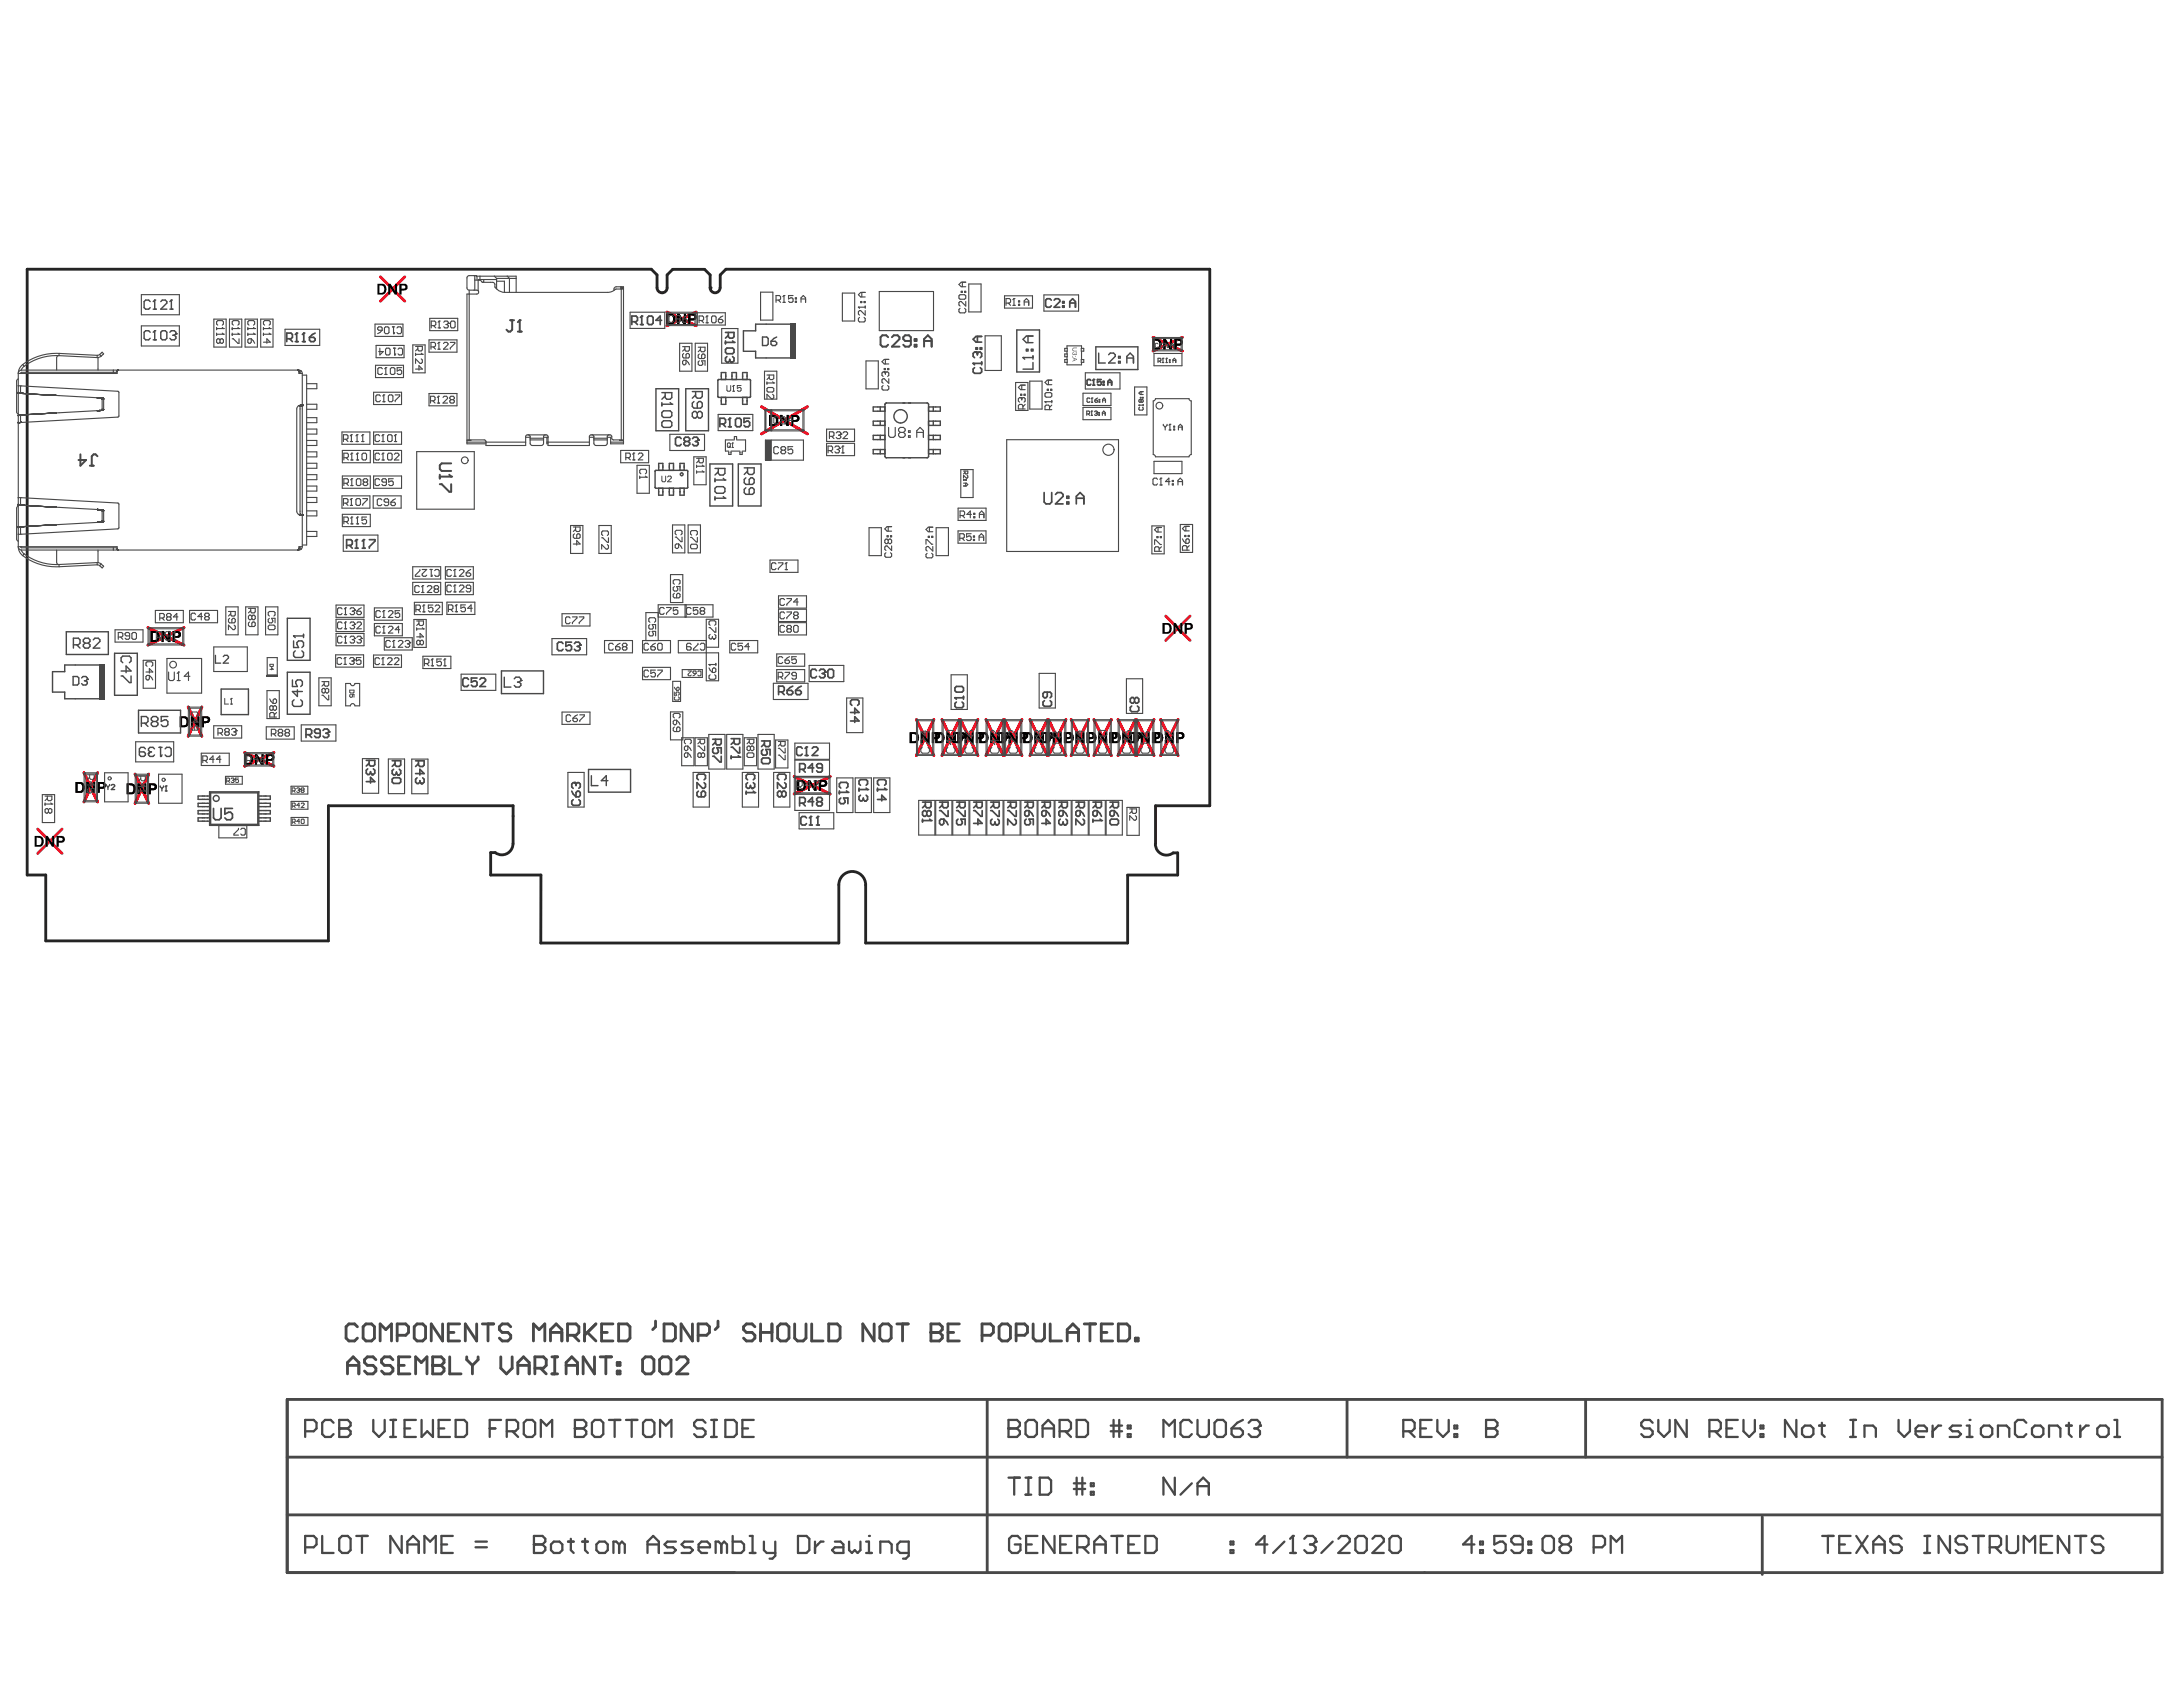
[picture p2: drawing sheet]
<svg xmlns="http://www.w3.org/2000/svg" width="279mm" height="216mm" viewBox="0 0 279 216" stroke-linecap="round" stroke-linejoin="round" font-family="sans-serif">
<g fill="none" stroke="#ee0e22" stroke-width=".36">
<path d="M48.7 35.4l3.1 3.1M51.8 35.4l-3.1 3.1M85.4 39.9l3.7 1.8M89.1 39.9l-3.7 1.8M97.5 52.1l5.8 3.4M103.3 52.1l-5.8 3.4M147.6 43.2l3.7 1.7M151.3 43.2l-3.7 1.7M149.2 78.8l3.1 3.2M152.3 78.8l-3.1 3.2M10.7 98.9l1.8 3.7M12.5 98.9l-1.8 3.7"/>
<path d="M17.3 99.1l1.7 3.7M18.9 80.3l4.6 2.3M19 99.1l-1.7 3.7M23.5 80.3l-4.6 2.3M24.1 90.5l1.7 3.7M25.8 90.5l-1.7 3.7M31.3 96.3l3.8 1.8M35.1 96.3l-3.8 1.8M101.6 99.4l4.7 2.2M106.3 99.4l-4.7 2.2M117.3 92.1l2.2 4.6M119.5 92.1l-2.2 4.6"/>
<path d="M120.6 92.1l2.2 4.6M122.8 92.1l-2.2 4.6M122.9 92.1l2.3 4.6M125.2 92.1l-2.3 4.6M126.2 92.1l2.2 4.6M128.4 92.1l-2.2 4.6M128.6 92.1l2.2 4.6M130.8 92.1l-2.2 4.6M131.8 92.1l2.3 4.6M134.1 92.1l-2.3 4.6M134.2 92.1l2.2 4.6M136.4 92.1l-2.2 4.6"/>
<path d="M137.1 92.1l2.2 4.6M139.3 92.1l-2.2 4.6M140 92.1l2.2 4.6M142.2 92.1l-2.2 4.6M143.1 92.1l2.2 4.6M145.3 92.1l-2.2 4.6M145.5 92.1l2.2 4.6M147.7 92.1l-2.2 4.6M148.6 92.1l2.2 4.6M150.8 92.1l-2.2 4.6M4.8 106.1l3.1 3.1M7.9 106.1l-3.1 3.1"/>
</g>
<g fill="#000">
<path d="M49.7 36.3h.3l.6 1v-1h.2v1.4h-.3l-.6-.9v.9h-.2zM86.7 40.1h.2l.6 1v-1h.3v1.4h-.3l-.6-.9v.9h-.2zM99.9 53.1h.2l.6 .9v-.9h.2v1.4h-.2l-.6-.9v.9h-.2zM148.9 43.4h.3l.6 .9v-.9h.2v1.3h-.3l-.5-.9v.9h-.3zM20.7 80.8h.3l.5 .9v-.9h.3v1.4h-.3l-.6-1v1h-.2zM24.4 91.7h.3l.6 .9v-.9h.2v1.4h-.3l-.5-.9v.9h-.3zM32.6 96.5h.3l.6 .9v-.9h.2v1.4h-.3l-.5-.9v.9h-.3zM117.8 93.7h.3l.6 1v-1h.3v1.4h-.3l-.6-.9v.9h-.3zM121.1 93.7h.3l.6 1v-1h.2v1.4h-.2l-.6-.9v.9h-.3zM123.5 93.7h.3l.6 1v-1h.2v1.4h-.3l-.6-.9v.9h-.2zM126.8 93.7h.2l.6 1v-1h.3v1.4h-.3l-.6-.9v.9h-.2zM129.1 93.7h.3l.6 1v-1h.2v1.4h-.2l-.6-.9v.9h-.3z"/>
<path d="M132.4 93.7h.3l.6 1v-1h.2v1.4h-.3l-.6-.9v.9h-.2zM134.7 93.7h.3l.6 1v-1h.3v1.4h-.3l-.6-.9v.9h-.3zM137.7 93.7h.2l.6 1v-1h.3v1.4h-.3l-.6-.9v.9h-.2zM140.6 93.7h.3l.5 1v-1h.3v1.4h-.3l-.6-.9v.9h-.2zM143.7 93.7h.2l.6 1v-1h.3v1.4h-.3l-.6-.9v.9h-.2zM146 93.7h.3l.6 1v-1h.2v1.4h-.2l-.6-.9v.9h-.3zM149.1 93.7h.3l.6 1v-1h.2v1.4h-.3l-.5-.9v.9h-.3zM150.2 79.7h.3l.6 1v-1h.2v1.4h-.3l-.5-.9v.9h-.3zM5.8 107h.3l.6 .9v-.9h.2v1.4h-.2l-.6-.9v.9h-.3zM11.1 100.1h.2l.6 .9v-.9h.3v1.4h-.3l-.6-.9v.9h-.2zM17.6 100.3h.3l.6 .9v-.9h.2v1.3h-.3l-.5-.9v.9h-.3zM103.4 99.8h.3l.6 1v-1h.2v1.4h-.3l-.5-.9v.9h-.3z"/>
<path d="M48.6 36.5v1h.2a.51 .51 0 0 0 .3-.9l-.2-.1zM48.3 36.3h.6a.71 .71 0 0 1 .5 1.1l-.1 .2-.3 .1h-.7z"/>
<path d="M51.4 36.5v.4h.2a.21 .21 0 0 0 .3-.1 .21 .21 0 0 0-.3-.3zM51.1 36.3h.5a.44 .44 0 0 1 .6 .4 .44 .44 0 0 1-.5 .5h-.3v.5h-.3z"/>
<path d="M85.5 40.4v.9h.3a.49 .49 0 0 0 .4-.4 .49 .49 0 0 0-.3-.5zM85.3 40.1h.5a.73 .73 0 0 1 .6 .5 .73 .73 0 0 1-.2 .8l-.2 .1h-.7z"/>
<path d="M85.5 40.4v.9h.3a.49 .49 0 0 0 .4-.4 .49 .49 0 0 0-.3-.5zM85.3 40.1h.5a.73 .73 0 0 1 .6 .5 .73 .73 0 0 1-.2 .8l-.2 .1h-.7z"/>
<path d="M88.4 40.4v.4h.1a.22 .22 0 0 0 .4-.2 .21 .21 0 0 0-.3-.2zM88.1 40.1h.5a.44 .44 0 0 1 .5 .5 .44 .44 0 0 1-.5 .4h-.2v.5h-.3z"/>
<path d="M88.4 40.4v.4h.1a.22 .22 0 0 0 .4-.2 .21 .21 0 0 0-.3-.2zM88.1 40.1h.5a.44 .44 0 0 1 .5 .5 .44 .44 0 0 1-.5 .4h-.2v.5h-.3z"/>
<path d="M98.7 53.4v.9h.3a.5 .5 0 0 0 .2-.9zM98.4 53.1h.7a.7 .7 0 0 1 .4 1.1l-.2 .2-.9 .1z"/>
<path d="M98.7 53.4v.9h.3a.5 .5 0 0 0 .2-.9zM98.4 53.1h.7a.7 .7 0 0 1 .4 1.1l-.2 .2-.9 .1z"/>
<path d="M101.5 53.4v.4h.2a.21 .21 0 0 0 .3-.2 .21 .21 0 0 0-.3-.2zM101.3 53.1h.5a.45 .45 0 0 1 .5 .4 .45 .45 0 0 1-.5 .5h-.3v.5h-.2z"/>
<path d="M101.5 53.4v.4h.2a.21 .21 0 0 0 .3-.2 .21 .21 0 0 0-.3-.2zM101.3 53.1h.5a.45 .45 0 0 1 .5 .4 .45 .45 0 0 1-.5 .5h-.3v.5h-.2z"/>
<path d="M147.8 43.6v.9h.3a.39 .39 0 0 0 .3-.4 .39 .39 0 0 0-.5-.5zM147.5 43.4h.6a.68 .68 0 0 1 .5 1.1l-.3 .2h-.8z"/>
<path d="M147.8 43.6v.9h.3a.39 .39 0 0 0 .3-.4 .39 .39 0 0 0-.5-.5zM147.5 43.4h.6a.68 .68 0 0 1 .5 1.1l-.3 .2h-.8z"/>
<path d="M150.6 43.6v.4h.2a.2 .2 0 0 0 .3-.2 .2 .2 0 0 0-.3-.2zM150.3 43.4h.5a.44 .44 0 0 1 .6 .4 .44 .44 0 0 1-.5 .4h-.3v.5h-.3z"/>
<path d="M150.6 43.6v.4h.2a.2 .2 0 0 0 .3-.2 .2 .2 0 0 0-.3-.2zM150.3 43.4h.5a.44 .44 0 0 1 .6 .4 .44 .44 0 0 1-.5 .4h-.3v.5h-.3z"/>
<path d="M149.1 80v.9h.2a.51 .51 0 0 0 .3-.8l-.2-.1zM148.8 79.7h.6a.71 .71 0 0 1 .5 1.1l-.1 .2-.3 .1h-.7z"/>
<path d="M151.9 80v.4h.2a.21 .21 0 0 0 .3-.2 .21 .21 0 0 0-.3-.2zM151.6 79.7h.5a.44 .44 0 0 1 .6 .4 .44 .44 0 0 1-.5 .5h-.3v.5h-.3z"/>
<path d="M19.6 81v.9h.2a.41 .41 0 0 0 .3-.6l-.1-.3zM19.3 80.8h.5a.72 .72 0 0 1 .6 .6 .72 .72 0 0 1-.4 .7l-.7 .1z"/>
<path d="M19.6 81v.9h.2a.41 .41 0 0 0 .3-.6l-.1-.3zM19.3 80.8h.5a.72 .72 0 0 1 .6 .6 .72 .72 0 0 1-.4 .7l-.7 .1z"/>
<path d="M22.4 81v.4h.2a.22 .22 0 0 0 .3-.2 .22 .22 0 0 0-.3-.2zM22.1 80.8h.5a.45 .45 0 0 1 .6 .4 .45 .45 0 0 1-.6 .4h-.2v.6h-.3z"/>
<path d="M22.4 81v.4h.2a.22 .22 0 0 0 .3-.2 .22 .22 0 0 0-.3-.2zM22.1 80.8h.5a.45 .45 0 0 1 .6 .4 .45 .45 0 0 1-.6 .4h-.2v.6h-.3z"/>
<path d="M23.3 91.9v.9h.2a.49 .49 0 0 0 .4-.4 .49 .49 0 0 0-.3-.5zM23 91.7h.6a.7 .7 0 0 1 .6 .6 .7 .7 0 0 1-.5 .7l-.7 .1z"/>
<path d="M23.3 91.9v.9h.2a.49 .49 0 0 0 .4-.4 .49 .49 0 0 0-.3-.5zM23 91.7h.6a.7 .7 0 0 1 .6 .6 .7 .7 0 0 1-.5 .7l-.7 .1z"/>
<path d="M26.1 91.9v.4h.2a.22 .22 0 0 0 .3-.2 .22 .22 0 0 0-.3-.2zM25.8 91.7h.5a.45 .45 0 0 1 .6 .4 .45 .45 0 0 1-.5 .5h-.3v.5h-.3z"/>
<path d="M26.1 91.9v.4h.2a.22 .22 0 0 0 .3-.2 .22 .22 0 0 0-.3-.2zM25.8 91.7h.5a.45 .45 0 0 1 .6 .4 .45 .45 0 0 1-.5 .5h-.3v.5h-.3z"/>
<path d="M31.5 96.7v.9h.3a.44 .44 0 0 0 .3-.6l-.2-.3zM31.2 96.5h.6a.71 .71 0 0 1 .6 .5 .71 .71 0 0 1-.3 .8l-.1 .1h-.8z"/>
<path d="M31.5 96.7v.9h.3a.44 .44 0 0 0 .3-.6l-.2-.3zM31.2 96.5h.6a.71 .71 0 0 1 .6 .5 .71 .71 0 0 1-.3 .8l-.1 .1h-.8z"/>
<path d="M34.3 96.7v.4h.2a.21 .21 0 0 0 .3-.2 .21 .21 0 0 0-.3-.2zM34 96.5h.6a.43 .43 0 0 1 .5 .4 .43 .43 0 0 1-.5 .5h-.3v.5h-.3z"/>
<path d="M34.3 96.7v.4h.2a.21 .21 0 0 0 .3-.2 .21 .21 0 0 0-.3-.2zM34 96.5h.6a.43 .43 0 0 1 .5 .4 .43 .43 0 0 1-.5 .5h-.3v.5h-.3z"/>
<path d="M116.7 93.9v1h.3a.51 .51 0 0 0 .2-.9l-.2-.1zM116.4 93.7h.6a.7 .7 0 0 1 .5 1.1l-.3 .3h-.8z"/>
<path d="M116.7 93.9v1h.3a.51 .51 0 0 0 .2-.9l-.2-.1zM116.4 93.7h.6a.7 .7 0 0 1 .5 1.1l-.3 .3h-.8z"/>
<path d="M119.6 93.9v.4h.1a.22 .22 0 0 0 .3-.2 .22 .22 0 0 0-.3-.2zM119.3 93.7h.5a.45 .45 0 0 1 .5 .4 .45 .45 0 0 1-.5 .5h-.2v.5h-.3z"/>
<path d="M119.6 93.9v.4h.1a.22 .22 0 0 0 .3-.2 .22 .22 0 0 0-.3-.2zM119.3 93.7h.5a.45 .45 0 0 1 .5 .4 .45 .45 0 0 1-.5 .5h-.2v.5h-.3z"/>
<path d="M120 93.9v1h.2a.51 .51 0 0 0 .3-.9l-.2-.1zM119.7 93.7h.6a.7 .7 0 0 1 .5 1.1l-.3 .3h-.8z"/>
<path d="M120 93.9v1h.2a.51 .51 0 0 0 .3-.9l-.2-.1zM119.7 93.7h.6a.7 .7 0 0 1 .5 1.1l-.3 .3h-.8z"/>
<path d="M122.4 93.9v1h.2a.51 .51 0 0 0 .3-.9l-.2-.1zM122.1 93.7h.5a.7 .7 0 0 1 .6 1.1l-.4 .3h-.7z"/>
<path d="M122.4 93.9v1h.2a.51 .51 0 0 0 .3-.9l-.2-.1zM122.1 93.7h.5a.7 .7 0 0 1 .6 1.1l-.4 .3h-.7z"/>
<path d="M122.8 93.9v.4h.2a.22 .22 0 0 0 .3-.2 .22 .22 0 0 0-.3-.2zM122.5 93.7h.5a.45 .45 0 0 1 .6 .4 .45 .45 0 0 1-.5 .5h-.3v.5h-.3z"/>
<path d="M122.8 93.9v.4h.2a.22 .22 0 0 0 .3-.2 .22 .22 0 0 0-.3-.2zM122.5 93.7h.5a.45 .45 0 0 1 .6 .4 .45 .45 0 0 1-.5 .5h-.3v.5h-.3z"/>
<path d="M125.2 93.9v.4h.2a.22 .22 0 0 0 .3-.2 .22 .22 0 0 0-.3-.2zM124.9 93.7h.5a.45 .45 0 0 1 .6 .4 .45 .45 0 0 1-.6 .5h-.2v.5h-.3z"/>
<path d="M125.2 93.9v.4h.2a.22 .22 0 0 0 .3-.2 .22 .22 0 0 0-.3-.2zM124.9 93.7h.5a.45 .45 0 0 1 .6 .4 .45 .45 0 0 1-.6 .5h-.2v.5h-.3z"/>
<path d="M125.6 93.9v1h.3a.51 .51 0 0 0 .2-.9l-.1-.1zM125.3 93.7h.6a.7 .7 0 0 1 .5 1.1l-.3 .3h-.8z"/>
<path d="M125.6 93.9v1h.3a.51 .51 0 0 0 .2-.9l-.1-.1zM125.3 93.7h.6a.7 .7 0 0 1 .5 1.1l-.3 .3h-.8z"/>
<path d="M128 93.9v1h.2a.51 .51 0 0 0 .3-.9l-.2-.1zM127.7 93.7h.6a.7 .7 0 0 1 .5 1.1l-.3 .3h-.8z"/>
<path d="M128 93.9v1h.2a.51 .51 0 0 0 .3-.9l-.2-.1zM127.7 93.7h.6a.7 .7 0 0 1 .5 1.1l-.3 .3h-.8z"/>
<path d="M128.5 93.9v.4h.1a.22 .22 0 0 0 .3-.2 .22 .22 0 0 0-.3-.2zM128.2 93.7h.5a.45 .45 0 0 1 .5 .4 .45 .45 0 0 1-.5 .5h-.2v.5h-.3z"/>
<path d="M128.5 93.9v.4h.1a.22 .22 0 0 0 .3-.2 .22 .22 0 0 0-.3-.2zM128.2 93.7h.5a.45 .45 0 0 1 .5 .4 .45 .45 0 0 1-.5 .5h-.2v.5h-.3z"/>
<path d="M130.8 93.9v.4h.2a.22 .22 0 0 0 .3-.2 .22 .22 0 0 0-.3-.2zM130.5 93.7h.5a.45 .45 0 0 1 .6 .4 .45 .45 0 0 1-.5 .5h-.3v.5h-.3z"/>
<path d="M130.8 93.9v.4h.2a.22 .22 0 0 0 .3-.2 .22 .22 0 0 0-.3-.2zM130.5 93.7h.5a.45 .45 0 0 1 .6 .4 .45 .45 0 0 1-.5 .5h-.3v.5h-.3z"/>
<path d="M131.3 93.9v1h.2a.51 .51 0 0 0 .3-.9l-.2-.1zM131 93.7h.6a.7 .7 0 0 1 .5 1.1l-.4 .3h-.7z"/>
<path d="M131.3 93.9v1h.2a.51 .51 0 0 0 .3-.9l-.2-.1zM131 93.7h.6a.7 .7 0 0 1 .5 1.1l-.4 .3h-.7z"/>
<path d="M133.6 93.9v1h.3a.51 .51 0 0 0 .2-.9l-.2-.1zM133.3 93.7h.6a.7 .7 0 0 1 .5 1.1l-.3 .3h-.8z"/>
<path d="M133.6 93.9v1h.3a.51 .51 0 0 0 .2-.9l-.2-.1zM133.3 93.7h.6a.7 .7 0 0 1 .5 1.1l-.3 .3h-.8z"/>
<path d="M134.1 93.9v.4h.2a.22 .22 0 0 0 .3-.2 .22 .22 0 0 0-.3-.2zM133.8 93.7h.5a.45 .45 0 0 1 .6 .4 .45 .45 0 0 1-.6 .5h-.2v.5h-.3z"/>
<path d="M134.1 93.9v.4h.2a.22 .22 0 0 0 .3-.2 .22 .22 0 0 0-.3-.2zM133.8 93.7h.5a.45 .45 0 0 1 .6 .4 .45 .45 0 0 1-.6 .5h-.2v.5h-.3z"/>
<path d="M136.5 93.9v.4h.1a.22 .22 0 0 0 .3-.2 .22 .22 0 0 0-.3-.2zM136.2 93.7h.5a.45 .45 0 0 1 .5 .4 .45 .45 0 0 1-.5 .5h-.2v.5h-.3z"/>
<path d="M136.5 93.9v.4h.1a.22 .22 0 0 0 .3-.2 .22 .22 0 0 0-.3-.2zM136.2 93.7h.5a.45 .45 0 0 1 .5 .4 .45 .45 0 0 1-.5 .5h-.2v.5h-.3z"/>
<path d="M136.5 93.9v1h.3a.51 .51 0 0 0 .2-.9l-.1-.1zM136.2 93.7h.6a.7 .7 0 0 1 .5 1.1l-.3 .3h-.8z"/>
<path d="M136.5 93.9v1h.3a.51 .51 0 0 0 .2-.9l-.1-.1zM136.2 93.7h.6a.7 .7 0 0 1 .5 1.1l-.3 .3h-.8z"/>
<path d="M139.4 93.9v.4h.1a.22 .22 0 0 0 .3-.2 .22 .22 0 0 0-.3-.2zM139.1 93.7h.5a.45 .45 0 0 1 .5 .4 .45 .45 0 0 1-.5 .5h-.2v.5h-.3z"/>
<path d="M139.4 93.9v.4h.1a.22 .22 0 0 0 .3-.2 .22 .22 0 0 0-.3-.2zM139.1 93.7h.5a.45 .45 0 0 1 .5 .4 .45 .45 0 0 1-.5 .5h-.2v.5h-.3z"/>
<path d="M139.4 93.9v1h.3a.51 .51 0 0 0 .2-.9l-.1-.1zM139.1 93.7h.6a.7 .7 0 0 1 .5 1.1l-.3 .3h-.8z"/>
<path d="M139.4 93.9v1h.3a.51 .51 0 0 0 .2-.9l-.1-.1zM139.1 93.7h.6a.7 .7 0 0 1 .5 1.1l-.3 .3h-.8z"/>
<path d="M142.3 93.9v.4h.2a.22 .22 0 0 0 .3-.2 .22 .22 0 0 0-.3-.2zM142 93.7h.5a.45 .45 0 0 1 .5 .4 .45 .45 0 0 1-.5 .5h-.2v.5h-.3z"/>
<path d="M142.3 93.9v.4h.2a.22 .22 0 0 0 .3-.2 .22 .22 0 0 0-.3-.2zM142 93.7h.5a.45 .45 0 0 1 .5 .4 .45 .45 0 0 1-.5 .5h-.2v.5h-.3z"/>
<path d="M142.5 93.9v1h.3a.51 .51 0 0 0 .2-.9l-.1-.1zM142.2 93.7h.6a.7 .7 0 0 1 .5 1.1l-.3 .3h-.8z"/>
<path d="M142.5 93.9v1h.3a.51 .51 0 0 0 .2-.9l-.1-.1zM142.2 93.7h.6a.7 .7 0 0 1 .5 1.1l-.3 .3h-.8z"/>
<path d="M144.9 93.9v1h.2a.51 .51 0 0 0 .3-.9l-.2-.1zM144.6 93.7h.6a.7 .7 0 0 1 .5 1.1l-.3 .3h-.8z"/>
<path d="M144.9 93.9v1h.2a.51 .51 0 0 0 .3-.9l-.2-.1zM144.6 93.7h.6a.7 .7 0 0 1 .5 1.1l-.3 .3h-.8z"/>
<path d="M145.4 93.9v.4h.1a.22 .22 0 0 0 .3-.2 .22 .22 0 0 0-.3-.2zM145.1 93.7h.5a.45 .45 0 0 1 .5 .4 .45 .45 0 0 1-.5 .5h-.2v.5h-.3z"/>
<path d="M145.4 93.9v.4h.1a.22 .22 0 0 0 .3-.2 .22 .22 0 0 0-.3-.2zM145.1 93.7h.5a.45 .45 0 0 1 .5 .4 .45 .45 0 0 1-.5 .5h-.2v.5h-.3z"/>
<path d="M147.7 93.9v.4h.2a.22 .22 0 0 0 .3-.2 .22 .22 0 0 0-.3-.2zM147.4 93.7h.5a.45 .45 0 0 1 .6 .4 .45 .45 0 0 1-.5 .5h-.3v.5h-.3z"/>
<path d="M147.7 93.9v.4h.2a.22 .22 0 0 0 .3-.2 .22 .22 0 0 0-.3-.2zM147.4 93.7h.5a.45 .45 0 0 1 .6 .4 .45 .45 0 0 1-.5 .5h-.3v.5h-.3z"/>
<path d="M148 93.9v1h.2a.51 .51 0 0 0 .3-.9l-.2-.1zM147.7 93.7h.6a.7 .7 0 0 1 .5 1.1l-.3 .3h-.8z"/>
<path d="M148 93.9v1h.2a.51 .51 0 0 0 .3-.9l-.2-.1zM147.7 93.7h.6a.7 .7 0 0 1 .5 1.1l-.3 .3h-.8z"/>
<path d="M150.8 93.9v.4h.2a.22 .22 0 0 0 .3-.2 .22 .22 0 0 0-.3-.2zM150.5 93.7h.5a.45 .45 0 0 1 .6 .4 .45 .45 0 0 1-.5 .5h-.3v.5h-.3z"/>
<path d="M150.8 93.9v.4h.2a.22 .22 0 0 0 .3-.2 .22 .22 0 0 0-.3-.2zM150.5 93.7h.5a.45 .45 0 0 1 .6 .4 .45 .45 0 0 1-.5 .5h-.3v.5h-.3z"/>
<path d="M4.7 107.2v.9h.2a.49 .49 0 0 0 .4-.4 .49 .49 0 0 0-.2-.5zM4.4 107h.6a.73 .73 0 0 1 .6 .5 .73 .73 0 0 1-.2 .8l-.2 .1h-.8z"/>
<path d="M7.5 107.2v.4h.2a.21 .21 0 0 0 .3-.2 .21 .21 0 0 0-.3-.2zM7.2 107h.6a.44 .44 0 0 1 .5 .4 .44 .44 0 0 1-.5 .5h-.3v.5h-.3z"/>
<path d="M9.9 100.3v.9h.3a.49 .49 0 0 0 .4-.4 .49 .49 0 0 0-.3-.5zM9.7 100.1h.5a.73 .73 0 0 1 .6 .5 .73 .73 0 0 1-.2 .8l-.2 .1h-.7z"/>
<path d="M9.9 100.3v.9h.3a.49 .49 0 0 0 .4-.4 .49 .49 0 0 0-.3-.5zM9.7 100.1h.5a.73 .73 0 0 1 .6 .5 .73 .73 0 0 1-.2 .8l-.2 .1h-.7z"/>
<path d="M12.8 100.3v.4h.1a.22 .22 0 0 0 .4-.2 .21 .21 0 0 0-.3-.2zM12.5 100.1h.5a.44 .44 0 0 1 .5 .4 .44 .44 0 0 1-.5 .5h-.2v.5h-.3z"/>
<path d="M12.8 100.3v.4h.1a.22 .22 0 0 0 .4-.2 .21 .21 0 0 0-.3-.2zM12.5 100.1h.5a.44 .44 0 0 1 .5 .4 .44 .44 0 0 1-.5 .5h-.2v.5h-.3z"/>
<path d="M16.5 100.5v.9h.2a.49 .49 0 0 0 .4-.4 .49 .49 0 0 0-.3-.5zM16.2 100.3h.6a.73 .73 0 0 1 .6 .5 .73 .73 0 0 1-.2 .7l-.2 .1h-.8z"/>
<path d="M16.5 100.5v.9h.2a.49 .49 0 0 0 .4-.4 .49 .49 0 0 0-.3-.5zM16.2 100.3h.6a.73 .73 0 0 1 .6 .5 .73 .73 0 0 1-.2 .7l-.2 .1h-.8z"/>
<path d="M19.3 100.5v.4h.2a.21 .21 0 0 0 .3-.2 .21 .21 0 0 0-.3-.2zM19 100.3h.6a.44 .44 0 0 1 .5 .4 .44 .44 0 0 1-.5 .4h-.3v.5h-.3z"/>
<path d="M19.3 100.5v.4h.2a.21 .21 0 0 0 .3-.2 .21 .21 0 0 0-.3-.2zM19 100.3h.6a.44 .44 0 0 1 .5 .4 .44 .44 0 0 1-.5 .4h-.3v.5h-.3z"/>
<path d="M102.3 100v1h.2a.49 .49 0 0 0 .4-.4 .49 .49 0 0 0-.2-.5zM102 99.8h.5a.69 .69 0 0 1 .7 .7 .69 .69 0 0 1-.7 .7h-.5z"/>
<path d="M102.3 100v1h.2a.49 .49 0 0 0 .4-.4 .49 .49 0 0 0-.2-.5zM102 99.8h.5a.69 .69 0 0 1 .7 .7 .69 .69 0 0 1-.7 .7h-.5z"/>
<path d="M105.1 100v.4h.2a.21 .21 0 0 0 .3-.1 .21 .21 0 0 0-.3-.3zM104.8 99.8h.5a.45 .45 0 0 1 .6 .4 .45 .45 0 0 1-.6 .5h-.2v.5h-.3z"/>
<path d="M105.1 100v.4h.2a.21 .21 0 0 0 .3-.1 .21 .21 0 0 0-.3-.3zM104.8 99.8h.5a.45 .45 0 0 1 .6 .4 .45 .45 0 0 1-.6 .5h-.2v.5h-.3z"/>
</g>
<path d="M150.1 109.2h.6" fill="none" stroke="#242424" stroke-width=".36"/>
<circle cx="90.9" cy="36.8" r=".18" fill="#242424"/>
<path d="M92.2 36.8a.63 .63 0 0 1-.7 .7 .63 .63 0 0 1-.6-.7v-1.6l-.7-.7h-4.1l-.7 .7v1.6a.64 .64 0 0 1-.7 .7 .64 .64 0 0 1-.6-.7v-1.6l-.7-.7h-79.9v77.5h2.4v8.4h36.1v-17.3h23.7v4.9a1.43 1.43 0 0 1-2.3 1.1h-.6v2.9h6.4v8.7h38.2v-7.5a1.72 1.72 0 0 1 1.7-1.7 1.72 1.72 0 0 1 1.7 1.7v7.5h33.5v-8.6M92.2 36.8v-1.6l.7-.7h61.9v68.6h-6.9v4.9a1.42 1.42 0 0 0 .7 1.3 1.42 1.42 0 0 0 1.5-.1M150.7 109.2v2.8h-6.4" fill="none" stroke="#242424" stroke-width=".36"/>
<path d="M80.6 34.5h2.8l.7 .7v1.6a.64 .64 0 0 0 .6 .7 .64 .64 0 0 0 .7-.7v-1.6l.7-.7h4.1l.7 .7v1.6a.64 .64 0 0 0 .6 .7 .64 .64 0 0 0 .7-.7v-1.6l.7-.7h2.7M154.8 36.8v17.1" fill="none" stroke="#242424" stroke-width=".14"/>
<g fill="none" stroke="#484848" stroke-width=".14">
<path d="M18.1 37.7h4.9v2.6h-4.9zM59.8 35.6v1.2M60.1 37.2v19.2M60.1 37.1h.9M60.1 35.3h.9v.1M60.8 35.3v1.8M60.8 35.8h.6M61 37.6h-1.2v18.7h2.2M61.1 35.8v-.5h5v2.1M61.2 35.8v1.4M61.4 35.3v.5M61.8 36.1h1.3"/>
<path d="M61.9 35.8v.2M63.3 35.3l.3 .3M63.3 36.4l.1 .4 .3 .3M63.6 36h1v1.4M63.6 35.6v1.4M63.6 35.8h-2.3M63.6 35.6h2.5M64.6 37.4h13.2M64.9 35.3l.3 .3v1.8M78.6 37v.2M78.9 36.7h.9v19.6h-1.3M79.4 36.7v.3"/>
<path d="M79.5 37v19.4M79.6 36.7v.3M79.6 36.9h.2M79.6 36.8h.2M79.8 37h-1M80.6 40h4.5v2h-4.5zM97.3 37.4h1.6v3.6h-1.6zM107.8 37.5h1.6v3.6h-1.6zM112.5 37.3h7v5h-7zM124 36.3h1.6v3.6h-1.6zM128.6 37.9h3.5v1.5h-3.5zM133.6 37.7h4.4v2.1h-4.4z"/>
<path d="M2.1 48.8v3.9M2.3 50.3h.4M2.3 54.1h.1M2.3 50.3h.1M2.3 53.2h.1M2.4 50.3h.1M2.4 54.1h.1M2.4 53.1h.1M2.4 50.3h.5M2.4 53.1l-.1 .1M2.4 49.4l12.7 .7M2.5 53.1h.1"/>
<path d="M2.5 50.3h.1M2.5 54.1h-.1M2.5 54.1h.1M2.5 53.1h-.1M2.6 53.1h.1M2.6 53.1h-.1M2.6 54.1h-.3M2.6 50.3h.1M2.6 49.4v.9M2.6 53.2h.1M2.6 54.1h.1M2.6 53.1v1"/>
<path d="M2.7 53.1h-.1M2.7 50.3h.1M2.7 53.1l-.1 .1M2.7 53.1h.1M2.7 54.1h-.1M2.7 54.1h.1M2.7 50.3l.4 .1M2.7 50.3l.1 .1M2.7 50.4h.1M2.8 50.4h.1M2.8 50.3h.1M2.8 53.1h.1"/>
<path d="M2.8 54.1h-.1M2.8 47.4h35.5v.4h.4v22.2h-.4v.4h-35.5M2.8 47.7h12.2M2.8 53.1h-.1M2.8 53.1l-.5 .1M2.9 50.3h.1M2.9 53.1h-.1M2.9 50.4h.1M2.9 53.1h.1M2.9 50.3l.1 .1M2.9 46.7l.2 .2M2.9 50.3v.1"/>
<path d="M3 53.1h-.1M3 50.4h.1M3 53.1h.1M3 53.1h-.6M3.1 53.1h-.1M3.1 50.4h.1M3.1 53.1h.1M3.1 53.1h-.3M3.1 50.4h.4M3.2 50.4h.2M3.2 53.1h-.1M3.2 50.4h.1"/>
<path d="M3.3 50.4h.1M3.3 53.1h-.1M3.4 50.4h.1M3.4 53.1h.1h-.4M3.4 50.4h.5M3.5 50.4h.1M3.6 50.4h.1M3.6 53l-.1 .1M3.7 53v.1zM3.7 50.4h.1M3.7 50.4h.5M3.8 50.4h.1"/>
<path d="M3.8 53l-.1 .1M3.8 50.4h.3M3.8 53h.1M3.9 53h-.1M3.9 53l-.9 .1M3.9 53h.1M4 50.4h.1M4 53h-.1M4 53h.1M4 50.4h.3M4.1 50.4h.1M4.1 50.4l.6 .1"/>
<path d="M4.1 53h-.1M4.2 53l-.8 .1M4.2 53h.1M4.2 50.4h.1M4.3 50.4v.1M4.3 50.4h.1M4.4 53h-.3M4.4 53h-.1M4.4 53h-.4M4.4 50.4h.1M4.4 50.4l.2 .1M4.4 50.5h.1"/>
<path d="M4.4 53h.1M4.5 53h-.1M4.6 50.5h.1M4.6 50.5h.4M4.7 53h-.3M4.7 53h-.1M4.7 50.5h.1M4.7 50.5h.2M4.8 50.5h.2M4.8 50.5h.1M4.8 53h.1M4.9 53h-.1"/>
<path d="M5 53h-.8M5 50.5h.1M5 53h-.1M5 53h-.5M5.1 53h-.1M5.1 53h.1M5.1 50.5h.1M5.1 50.5h.2M5.2 53h-.1M5.2 50.5h.1M5.2 53h.1M5.3 50.5h.1"/>
<path d="M5.3 53h-.1M5.3 52.9h.1M5.4 52.9h-.1M5.4 50.5h.1M5.4 52.9h.1M5.5 50.5h.1M5.5 50.5h.2M5.5 52.9h.1M5.6 50.5h.1M5.6 52.9h.1M5.6 50.5l.6 .1M5.6 52.9h-.2"/>
<path d="M5.6 50.5l.7 .1M5.7 52.9h-.1M5.7 50.5h.1M5.7 52.9l-.6 .1M5.7 52.9h.1M5.8 52.9h-.1M5.8 50.5h.1M5.8 52.9h.1M6 50.5h.1M6 52.9h.1M6 52.9h-.3M6.2 50.6h.1"/>
<path d="M6.2 52.9h-.6M6.2 50.6h.5M6.2 50.6h.3h-.1M6.3 50.6h.1M6.3 50.6h.2M6.3 52.9h-.3M6.3 52.9h.1M6.4 50.6h.1M6.4 52.9h.1M6.4 52.9h-.2M6.5 50.6h.1M6.5 52.9h.1"/>
<path d="M6.5 52.9h-.1M6.6 50.6h.1M6.6 52.9h.1M6.7 50.6h.1M6.7 52.9h.1M6.7 50.6h.5M6.7 52.9h-.5M6.7 50.6h.4M6.8 52.9h-.6M6.8 50.6h.1M6.8 52.9h.1M6.9 52.9h.1"/>
<path d="M6.9 52.9h-.2M6.9 52.9h-.1M6.9 50.6h.3M6.9 50.6h.1M7 50.6h.1M7.1 50.6h.1M7.1 52.9h.1M7.1 52.8l-.1 .1M7.2 50.6h.1M7.2 52.8l-.5 .1M7.2 52.8l-.3 .1M7.2 52.8h.1"/>
<path d="M7.2 50.6l5.2 .3M7.2 45.8v1.6M7.6 45.2l4.8 .3v.3l-4.8-.3zM12.4 50.9h.5M12.4 52.6l-5.2 .2M12.4 52.6h.1M12.5 50.9h.1M12.5 52.6h.1M12.5 45.8v1.6M12.6 50.9h.1M12.6 52.5h-.1M12.6 52.5h.1"/>
<path d="M12.6 52.5l-.1 .1M12.7 50.9h.1M12.7 52.5h.1M12.7 52.5h-.1M12.8 50.9h.2M12.8 52.5h-.1M12.8 45.4l.3-.3 .2 .2-.4 .3zM12.8 50.9h.1M12.8 52.5h.1M12.9 52.5h.1M12.9 50.9h.1M12.9 52.5l-.5 .1"/>
<path d="M12.9 50.9h.3M13 50.9h.1M13 52.5h.1M13 50.9v.1M13 51h.1M13.1 52.5h-.1M13.1 51h.1M13.1 52.4v.1M13.1 51v1.4M13.1 52.4h.1M13.2 52.5h.1M13.2 52.5h-.4"/>
<path d="M13.2 50.9v.1M13.2 51h.1M13.3 51h.1M13.3 52.4l-.1 .1M13.3 51v.1M13.3 52.4h.1M13.3 51.1h.1M13.3 51.1v1.3M14.5 47.4v.3M15 47.5v.3h-12.7v22.2h12.7v.3M15 47.5h.1M15 47.4v.1"/>
<path d="M15.1 47.4h-.1M15.1 47.4l-.1 .1M15.1 47.4h.1M15.1 53.4l-12.3 .7M15.2 47.4h-.1M15.2 47.4h.1M15.2 50.2v3M18.1 41.7h4.9v2.6h-4.9zM27.4 40.8h1.5v3.6h-1.5zM29.4 40.8h1.5v3.6h-1.5zM31.4 40.8h1.5v3.6h-1.5zM33.4 40.8h1.5v3.6h-1.5z"/>
<path d="M36.5 42.1h4.4v2.1h-4.4zM38 52.3v13.1M38.1 47.4h.1M38.2 47.4h.1M38.2 47.4l.1 .1M38.2 47.4v.1M38.2 47.5h.1M38.3 47.5h.1M38.3 51.9h.1M38.4 51.9v14M38.4 51.9h.3M38.4 51.9h.1"/>
<path d="M38.5 51.9h.1M38.5 51.9h.2M38.6 51.9h.1M38.6 47.5l-.2 .2M38.7 51.9h.1M38.7 48h.5v21.8h-.5M39.2 57.8h1.4v.7h-1.4M39.2 56.4h1.4v.6h-1.4M39.2 49.1h1.4v.6h-1.4M39.2 51.7h1.4v.7h-1.4M39.2 53.5h1.4v.6h-1.4M39.2 54.9h1.4v.7h-1.4"/>
<path d="M39.2 59.3h1.4v.6h-1.4M43.8 55.3h3.5v1.6h-3.5zM43.8 57.6h3.6v1.6h-3.6zM47.8 50.2h3.6v1.6h-3.6zM47.8 55.3h3.6v1.6h-3.6zM47.8 57.6h3.6v1.6h-3.6zM48 41.5h3.6v1.6h-3.6zM48.1 46.7h3.5v1.6h-3.5zM48.1 44.2h3.6v1.6h-3.6zM52.8 44.1h1.6v3.6h-1.6zM53.3 57.8h7.4v7.4h-7.4zM54.9 43.5h3.6v1.6h-3.6z"/>
<path d="M54.9 50.4h3.6v1.5h-3.6zM55 40.7h3.6v1.6h-3.6zM59.8 56.6h7.5M60.3 56.3v.1h-.5v.4h2.4M67.3 55.9v1.1h-5.1v-.5M67.3 56h.6M67.5 55.7h2.4M67.9 56.3h1.7M67.9 56.1h1.7M67.9 55.9v.8M68.1 57h1.2M69.6 55.9v.8"/>
<path d="M69.6 56h.5M70 56.6h5.4M70 56v.8h.1M70 56h.1M70.1 55.9v1.1h5.3v-1.1M75.4 56h.6M75.7 55.7h2.4M76 56.3h1.7M76 56.1h1.7M76 55.9v.8M76.3 57h1.1M77.7 56h.5v.8h1.6v-.4h-.5v-.1"/>
<path d="M77.7 55.9v.8M78.2 56.6h1.6M78.3 55.9v.2M79.4 57.6h3.6v1.6h-3.6zM81.5 59.6h1.6v3.5h-1.6zM85.7 55.6h4.5v2.1h-4.5zM87 43.9h1.6v3.6h-1.6zM88.8 58.5h1.6v3.5h-1.6zM89 43.9h1.6v3.6h-1.6zM89.3 40h3.5v1.6h-3.5zM91.9 53h4.5v2.1h-4.5zM92.4 42h2v4.5h-2z"/>
<path d="M93.3 57.8v.4h.3v-.4M93.6 57.7h1.1M94 56.3h-1.2v1.4h.5M94 56.2v-.3h.3v.3M94.3 56.3h1.1v1.4h-.4M94.7 57.8v.4h.3v-.4M97.8 47.5h1.6v3.6h-1.6zM98 56.3h4.8v2.6h-4.8zM98.7 56.3v2.6M105.8 54.9h3.6v1.6h-3.6zM105.8 56.7h3.6v1.6h-3.6zM110.8 46.2h1.6v3.6h-1.6z"/>
<path d="M126.1 43h2.1v4.4h-2.1zM128.8 56.3h14.4v14.3h-14.4zM130 49h1.6v3.5h-1.6zM131.8 48.8h1.6v3.6h-1.6zM136.3 46h.3v.4h-.3zM136.3 44.6h.3v.3h-.3zM136.3 45.3h.3v.4h-.3zM136.6 44.6v-.3h1.8v.3M136.6 46.4v.3h1.8v-.3M136.6 44.9v.4M136.6 45.7v.3M138.4 46h.3v.4h-.3z"/>
<path d="M138.4 44.6h.3v.3h-.3zM138.4 44.9v1.1M138.6 50.3h3.6v1.6h-3.6zM138.6 52.1h3.6v1.6h-3.6zM138.9 47.7h4.4v2.1h-4.4zM145.2 49.5h1.6v3.6h-1.6zM147.6 51.3v6.9M147.7 45.2h3.6v1.6h-3.6zM147.7 59h3.6v1.6h-3.6zM147.9 58.5h4.3M147.9 51h4.3M152.5 51.3v6.9"/>
<path d="M2.1 65.1v3.9M2.3 64.6h.4M2.3 64.6h.1M2.4 67.5h.1M2.4 64.6h.1M2.4 67.4h.1M2.4 64.6l.5 .1M2.4 67.4l-.1 .1M2.4 63.7l12.7 .7M2.5 64.6h.1M2.5 67.4h-.1M2.5 67.4h.1"/>
<path d="M2.6 67.4h-.1M2.6 64.6h.1M2.6 67.4h.1M2.6 64.6l.2 .1M2.6 63.7v.9M2.6 67.5h.1M2.6 67.5v.9M2.6 64.6l.1 .1M2.7 67.4l-.1 .1M2.7 67.4h.1M2.7 64.6h.1M2.7 64.6v.1"/>
<path d="M2.7 64.7h.1M2.7 64.7h.4M2.7 67.4h-.1M2.7 67.4l-.4 .1M2.8 64.7h.1M2.8 64.6h.1M2.8 70.1h12.2M2.8 67.4h.1M2.8 67.4h-.1M2.9 67.4h-.1M2.9 64.6l.1 .1M2.9 67.4h.1"/>
<path d="M2.9 64.6h.1M2.9 64.6v.1M2.9 64.7h.1M3 67.4h-.1M3 64.7h.1M3 67.4h.1M3.1 67.4h-.6M3.1 64.7h1.2M3.1 67.4h.1M3.1 64.7h.1M3.1 67.4h-.1M3.1 64.7h.3"/>
<path d="M3.1 70.9l-.2 .2M3.1 67.4h-.2M3.2 67.4h.1M3.2 64.7h.1M3.2 67.4h-.1M3.3 64.7h.1M3.3 67.4h.1M3.4 64.7h.1M3.4 67.4h-.1M3.5 67.4h-.1M3.5 64.7h.2M3.5 67.4h.1"/>
<path d="M3.6 67.4h-.1M3.7 64.7h-.1M3.7 64.7h.1M3.7 64.7l1.5 .1M3.7 67.4h-.9M3.7 67.3l-.1 .1M3.8 67.3h.1M3.8 67.4h.1M3.8 67.3l-.1 .1M3.8 64.7h.1M3.9 67.3h.1M4 64.7l.4 .1"/>
<path d="M4 67.3h.1M4 64.7h.1M4.1 64.7h.1M4.1 67.3h-.2M4.2 67.3h-.1M4.2 64.7h.1M4.3 67.3h-.2M4.3 64.7l.1 .1M4.3 64.8h.2M4.4 67.3h.1M4.4 67.3h-.1h.1M4.5 64.8h.1"/>
<path d="M4.5 64.8h.2M4.5 67.3h.1M4.6 64.8h.1M4.7 67.3l-1.1 .1M4.7 67.3h-.3M4.7 64.8h.1M4.7 64.8h.3M4.8 64.8h.1M4.8 67.3h.1M4.9 64.8h.1M5 67.3h-.3M5 64.8h.1"/>
<path d="M5 67.3h-.1M5 64.8h.6M5.1 67.3h.1M5.1 67.3h-.1M5.1 67.3h-.6M5.1 64.8h.1M5.1 67.3h-.4M5.2 67.3h-.1M5.2 64.8h.1M5.3 64.8h.1M5.3 67.3h-.2M5.3 64.8h.4"/>
<path d="M5.4 67.2l-.1 .1M5.4 67.2h.1M5.5 64.8h.1M5.6 64.8h.1M5.7 64.8h.1M5.7 67.2h.1M5.7 64.8l.6 .1M5.8 64.8h.1M5.8 67.2h.1M5.8 67.2l-.7 .1M6 67.2h-.2M6 64.8h.1"/>
<path d="M6.1 67.2h-.1M6.1 67.2h.1M6.2 67.2h.1M6.2 64.9h.1M6.3 64.9h.4M6.3 67.2h-.1M6.3 67.2h.1M6.3 64.9h.1M6.3 67.2l-1.1 .1M6.4 64.9h.1M6.4 67.2h-.1M6.4 67.2h.1"/>
<path d="M6.5 67.2h.1M6.5 64.9h.1M6.5 67.2h-.1M6.6 67.2h-.1M6.6 64.9h.6M6.6 64.9h.1M6.6 67.2h.1M6.6 67.2h-.3M6.7 64.9h.1M6.7 67.2h.1M6.7 64.9h.4M6.8 64.9h.4"/>
<path d="M6.8 67.2h-.4M6.8 67.2h-.1M6.8 67.2h.1M7 67.2h-.2M7 67.2h.1M7 64.9h.1M7.1 67.2h-.3M7.1 64.9h.1M7.2 67.2h.1M7.2 67.1l-.2 .1M7.2 67.1l-.6 .1M7.2 67.1l-.4 .1"/>
<path d="M7.2 64.9l5.2 .3M7.2 70.4v1.6M7.6 72.2l4.8-.2v.3l-4.8 .2zM12.4 65.2h.5M12.4 66.9h.1M12.4 66.9l-5.2 .2M12.4 65.2h.1M12.5 65.2h.1M12.5 66.9h.1M12.5 70.4v1.6M12.6 65.2h-.1M12.6 66.9h.1"/>
<path d="M12.6 66.9h-.1M12.6 65.2h.1M12.6 66.8v.1M12.6 66.8h.1M12.7 65.2h.1M12.7 66.8h.1M12.7 65.2h.5M12.7 65.2h.3M12.8 66.8h-.1M12.8 65.2h.1M12.8 66.8h.1M12.9 66.8h-.1"/>
<path d="M12.9 65.2h.1M12.9 66.8h.1M12.9 72.2l.4 .3-.2 .2-.3-.3zM12.9 66.8l-.5 .1M13 66.8h-.2M13 66.8h.1M13 65.3h.1M13.1 65.3h.1M13.1 66.7h.1M13.1 66.7l-.1 .1M13.1 65.3v1.4M13.2 65.2h.1"/>
<path d="M13.2 66.8h.1M13.2 65.2v.1M13.2 66.8h-.3M13.2 65.3h.1M13.3 65.3h.1M13.3 66.7l-.1 .1M13.3 66.7h.1M13.3 65.3v.1M13.3 65.4h.1M13.3 65.4v1.3M14.5 70.1v.3M15 70.3h.1"/>
<path d="M15 70.3l.1 .1M15.1 70.3v.1M15.1 70.4h.1M15.1 67.7l-12.7 .7M15.2 70.4h.1M15.2 64.5v3M19.9 78.1h3.6v1.6h-3.6zM24.3 78.1h3.5v1.6h-3.5zM28.9 77.7h1.6v3.5h-1.6zM31.4 77.7h1.6v3.5h-1.6zM34 77.7h1.6v3.5h-1.6zM38.1 70.4h.1"/>
<path d="M38.2 70.4h.1M38.2 70.4h-.1M38.2 70.3v.1M38.2 70.3l-.1 .1M38.2 70.3h.1M38.3 70.3h-.1M38.3 70.3h.1M38.3 65.9h.1M38.4 70.1l.2 .2M38.4 65.9h.1M38.5 65.9h.1M38.6 65.9h.1"/>
<path d="M38.7 65.9h.1M38.7 65.9h-.2M38.7 65.9h-.1M38.7 65.8l-.3 .1M39.2 63.7h1.4v.6h-1.4M39.2 68h1.4v.7h-1.4M39.2 60.7h1.4v.7h-1.4M39.2 62.2h1.4v.6h-1.4M39.2 65.4h1.4v.6h-1.4M43 77.4h3.6v1.6h-3.6zM43 79.3h3.6v1.5h-3.6zM43.8 63.5h3.5v1.5h-3.5z"/>
<path d="M43.8 60.9h3.6v1.6h-3.6zM43.8 65.8h3.6v1.6h-3.6zM43.9 68.5h4.5v2.1h-4.5zM47.8 63.5h3.5v1.5h-3.5zM47.8 60.9h3.6v1.6h-3.6zM47.9 77.8h3.6v1.6h-3.6zM47.9 79.8h3.6v1.6h-3.6zM52.8 72.5h3.6v1.6h-3.6zM52.8 74.5h3.6v1.6h-3.6zM53 79.3h1.6v3.6h-1.6zM53 77.1h3.6v1.6h-3.6zM57 72.5h3.6v1.6h-3.6z"/>
<path d="M57 74.5h3.6v1.6h-3.6zM57.2 77.1h3.6v1.5h-3.6zM71.9 78.5h3.6v1.6h-3.6zM73 67.3h1.6v3.5h-1.6zM76.7 67.3h1.5v3.5h-1.5zM84.2 79h7.1v-1.6h-7.1v4.6M84.2 78.4h-1.5v3.6M85.8 73.5h1.6v3.6h-1.6zM86.1 67.2h1.5v3.6h-1.5zM87.7 77.4v1.6M87.8 77.4v1.6M88.1 67.2h1.5v3.6h-1.5z"/>
<path d="M98.6 71.7h3.5v1.6h-3.5zM99.6 76.3h3.6v1.5h-3.6zM99.6 78h3.6v1.5h-3.6zM99.6 79.7h3.6v1.6h-3.6zM111.2 67.5h1.6v3.6h-1.6zM119.8 67.5h1.6v3.6h-1.6zM122.6 67.9h3.6v1.6h-3.6zM122.6 65h3.6v1.6h-3.6zM123 60.1h1.5v3.6h-1.5zM147.4 67.3h1.6v3.6h-1.6zM151.1 67.1h1.5v3.6h-1.5zM13.4 98.9h3v3.7h-3z"/>
<path d="M14.7 80.6h3.6v1.6h-3.6zM17.4 94.9h4.8v2.6h-4.8zM18.3 84.5h1.6v3.6h-1.6zM20.3 99.1h3v3.7h-3zM21.4 84.3h4.4v4.4h-4.4zM25.8 96.4h3.5v1.6h-3.5zM27.4 92.9h3.5v1.6h-3.5zM27.4 82.8h4.3v3.1h-4.3zM28.9 99.4h2.1v1h-2.1zM34.1 93h3.6v1.6h-3.6zM34.2 88.4h1.5v3.6h-1.5zM34.2 84.2h1.3v2.2h-1.3z"/>
<path d="M38.6 92.8h4.4v2h-4.4zM40.8 86.7h1.6v3.6h-1.6zM43 83.8h3.5v1.6h-3.5zM43 81.1h3.6v1.5h-3.6zM44.9 87.5h-.7v2.8h.7M45.4 87.5h.6v2.8h-.6M46.4 97.1h2.1v4.4h-2.1zM47.8 83.8h3.6v1.6h-3.6zM49.2 81.6h3.6v1.6h-3.6zM49.7 97.1h2.1v4.5h-2.1zM52.7 97.1h2.1v4.5h-2.1zM54.1 84h3.6v1.6h-3.6z"/>
<path d="M59 86.3h4.5v2.1h-4.5zM70.6 81.7h4.5v2.1h-4.5zM71.9 91.1h3.6v1.6h-3.6zM72.7 98.9h2.1v4.4h-2.1zM77.4 82h3.5v1.5h-3.5zM82.2 82h3.6v1.5h-3.6zM82.2 85.4h3.6v1.6h-3.6zM85.8 91.1h1.6v3.6h-1.6zM86.1 87.2h1v2.6h-1zM87.2 94.4h1.6v3.6h-1.6zM87.3 85.7h2.6v1h-2.6zM88.7 98.9h2.1v4.4h-2.1z"/>
<path d="M89 94.4h1.5v3.6h-1.5zM90.4 82h-3.6v1.5h5.2v3.6h-1.6v-7.8h1.6v3.5h-1.6M90.7 94h2.1v4.4h-2.1zM93 94h2.1v4.4h-2.1zM93.4 82h3.6v1.5h-3.6zM95 98.9h2.1v4.4h-2.1zM95.3 94.4h1.5v3.6h-1.5zM97 94h2.1v4.4h-2.1zM99 87.4h4.4v2.1h-4.4zM99 98.9h2.1v4.4h-2.1zM99.3 94.7h1.5v3.6h-1.5zM99.4 83.7h3.6v1.6h-3.6z"/>
<path d="M99.4 85.7h3.6v1.6h-3.6zM101.7 95.1h4.5v2.1h-4.5zM101.7 97.3h4.5v2.1h-4.5zM103.6 85.2h4.4v2h-4.4zM107.1 99.6h2.1v4.4h-2.1zM108.4 89.3h2v4.5h-2zM109.5 99.6h2v4.4h-2zM111.8 99.6h2.1v4.4h-2.1zM121.7 86.4h2.1v4.4h-2.1zM133 86.2h2.1v4.4h-2.1zM144.2 86.9h2v4.4h-2zM5.4 101.7h1.6v3.6h-1.6z"/>
<path d="M28 105.7h3.6v1.5h-3.6zM37.3 100.6h2.1v1h-2.1zM37.3 102.6h2.1v1h-2.1zM37.3 104.6h2.1v1h-2.1zM101.7 101.6h4.5v2.1h-4.5zM102.3 104h4.4v2.1h-4.4zM117.6 102.4h2.1v4.5h-2.1zM119.8 102.4h2v4.5h-2zM121.9 102.4h2.1v4.5h-2.1zM124.1 102.4h2.1v4.5h-2.1zM126.3 102.4h2.1v4.5h-2.1zM128.5 102.4h2.1v4.5h-2.1z"/>
<path d="M130.7 102.4h2v4.5h-2zM132.8 102.4h2.1v4.5h-2.1zM135 102.4h2.1v4.5h-2.1zM137.2 102.4h2.1v4.5h-2.1zM139.4 102.4h2.1v4.5h-2.1zM141.6 102.4h2v4.5h-2zM144.2 103.3h1.6v3.6h-1.6z"/>
</g>
<g fill="none" stroke="#484848" stroke-width=".13">
<path d="M85.4 40h.1v1.6l-.1 .1v-.1zM85.4 40h3.6h.1l-.1 .1h-3.6zM89 40h.1v1.6l-.1 .1-.1-.1zM85.4 41.5h3.6l.1 .1-.1 .1h-3.6zM97.9 52.5h.1v2.6h-.1zM97.9 55h4.9l.1 .1h-.1h-4.8zM97.9 52.5l4.9-.1 .1 .1-.1 .1h-4.8zM98.7 52.5h.1v2.6h-.1h-.1zM102.8 52.5h.1v2.6h-.1zM147.6 43.2l.1 .1v1.5v.1l-.1-.1zM147.6 44.8h3.6h.1l-.1 .1h-3.5zM147.6 43.2h3.6l.1 .1h-.1h-3.5z"/>
<path d="M151.2 43.2l.1 .1v1.5l-.1 .1v-.1zM10.8 98.9l.1 .1v3.5l-.1 .1v-.1zM10.8 98.9h1.6l.1 .1h-.1h-1.6zM12.4 98.9l.1 .1v3.5l-.1 .1-.1-.1zM17.3 99.1l.1 .1v3.5v.1l-.1-.1zM17.3 99.1h1.6l.1 .1h-.1h-1.5zM18.9 99.1l.1 .1v3.5l-.1 .1v-.1zM19 80.4h.1v2.1h-.1h-.1zM19 82.4h4.5v.1h-4.5zM19 80.4l4.5-.1v.1v.1h-4.5zM23.4 80.4h.1v2.1h-.1zM24.1 94.1h1.6h.1l-.1 .1h-1.5z"/>
<path d="M24.1 90.5h1.6l.1 .1h-.1h-1.5zM24.1 90.5l.1 .1v3.5v.1l-.1-.1zM25.7 90.5l.1 .1v3.5l-.1 .1v-.1zM31.3 96.3l.2 .1v1.6h-.1h-.1zM31.3 97.9h3.7v.1h-3.6zM31.3 96.3h3.7v.1v.1h-3.6zM34.9 96.3l.1 .1v1.6h-.1zM101.7 99.4l.1 .1v2l-.1 .1v-.1zM101.7 99.4h4.5v.1h-4.5zM106.1 99.4l.1 .1v2v.1l-.1-.1zM117.3 92.1h2.1l.1 .1h-.1h-2zM117.3 96.6l2.1-.1 .1 .1-.1 .1h-2z"/>
<path d="M117.3 92.1l.1 .1v4.4v.1l-.1-.1zM119.4 92.1l.1 .1v4.4l-.1 .1v-.1zM120.6 92.1l.1 .1v4.4l-.1 .1v-.1zM120.6 92.1h2.1l.1 .1h-.1h-2.1zM120.6 96.6l2.1-.1 .1 .1-.1 .1h-2.1zM122.7 92.1l.1 .1v4.4l-.1 .1-.1-.1zM123 92.1h2.1l.1 .1h-.1h-2.1zM123 96.6l2.1-.1 .1 .1-.1 .1h-2.1zM123 92.1l.1 .1v4.4l-.1 .1-.1-.1zM125 92.1l.2 .1v4.4l-.1 .1-.1-.1zM126.2 92.1l.1 .1v4.4v.1l-.1-.1zM126.2 92.1h2.2v.1h-2.1z"/>
<path d="M126.2 96.6l2.2-.1v.1v.1h-2.1zM128.3 92.1l.1 .1v4.4v.1l-.1-.1zM128.6 92.1h2.1l.1 .1h-.1h-2.1zM128.6 96.6l2.1-.1 .1 .1-.1 .1h-2.1zM128.6 92.1l.1 .1v4.4l-.1 .1v-.1zM130.7 92.1l.1 .1v4.4l-.1 .1-.1-.1zM131.9 92.1h2.1l.1 .1h-.1h-2.1zM131.9 96.6l2.1-.1 .1 .1-.1 .1h-2.1zM131.9 92.1l.1 .1v4.4l-.1 .1-.1-.1zM133.9 92.1l.2 .1v4.4l-.1 .1-.1-.1zM134.2 92.1h2.1l.1 .1h-.1h-2zM134.2 96.6l2.1-.1 .1 .1-.1 .1h-2z"/>
<path d="M134.2 92.1l.1 .1v4.4v.1l-.1-.1zM136.3 92.1l.1 .1v4.4l-.1 .1v-.1zM137.1 92.1l.2 .1v4.4l-.1 .1-.1-.1zM137.1 92.1h2.2v.1h-2.1zM137.1 96.6l2.2-.1v.1v.1h-2.1zM139.2 92.1l.1 .1v4.4v.1l-.1-.1zM140 92.1h2.2v.1h-2.1zM140 96.6l2.2-.1v.1v.1h-2.1zM140 92.1l.2 .1v4.4l-.1 .1-.1-.1zM142.1 92.1l.1 .1v4.4v.1l-.1-.1zM143.1 92.1h2.2v.1h-2.1zM143.1 96.6l2.2-.1v.1v.1h-2.1z"/>
<path d="M143.1 92.1l.1 .1v4.4v.1l-.1-.1zM145.2 92.1l.1 .1v4.4v.1l-.1-.1zM145.5 92.1l.1 .1v4.4l-.1 .1v-.1zM145.5 92.1h2.1l.1 .1h-.1h-2.1zM145.5 96.6l2.1-.1 .1 .1-.1 .1h-2.1zM147.6 92.1l.1 .1v4.4l-.1 .1-.1-.1zM148.6 92.1l.1 .1v4.4l-.1 .1v-.1zM148.6 92.1h2.1l.1 .1h-.1h-2.1zM148.6 96.6l2.1-.1 .1 .1-.1 .1h-2.1zM150.7 92.1l.1 .1v4.4l-.1 .1-.1-.1zM10.8 102.5h1.6h.1l-.1 .1h-1.6zM17.3 102.7h1.6h.1l-.1 .1h-1.5z"/>
<path d="M101.7 101.5h4.5v.1h-4.5z"/>
</g>
<g fill="none" stroke="#484848" stroke-width=".18">
<path d="M84 49.8h2.9v5.3h-2.9zM87.8 49.8h2.9v5.3h-2.9zM90.9 59.4h2.9v5.4h-2.9zM91.9 48.7v2M92 50.9h4M92 48.6h4M92.3 50.9v.8h.6v-.8M92.3 48.6v-.9h.6v.9M93.7 48.6v-.9h.6v.9M94.5 59.4h2.9v5.4h-2.9zM95 48.6v-.9h.6v.9M95 50.9v.8h.6v-.8"/>
<path d="M96.1 48.7v2M101.4 41.5h-4.7v.8h-1.5v2.7h1.5v.8h4.7M112.7 52.1v.5M112.7 53.9v.5M112.7 55.7v.6M112.7 57.5v.6M113.3 57.5h-1.5v.6h1.5M113.3 55.7h-1.5v.6h1.5M113.3 53.9h-1.5v.5h1.5M113.3 52.1h-1.5v.5h1.5M113.3 51.8v6.6M113.4 58.6h5.3"/>
<path d="M113.4 51.6h5.3M118.8 52.1h1.5v.5h-1.5M118.8 53.9h1.5v.5h-1.5M118.8 55.7h1.5v.6h-1.5M118.8 57.5h1.5v.6h-1.5M118.8 51.8v6.6M119.5 52.1v.5M119.5 53.9v.5M119.5 55.7v.6M119.5 57.5v.6M130.1 42.2h2.9v5.4h-2.9zM140.3 44.4h5.3v2.9h-5.3z"/>
<path d="M36.8 79.1h2.9v5.4h-2.9zM83.8 60.3v2.1M84 62.5h3.9M84 60.2h3.9M84.3 62.5v.9h.5v-.9M84.3 60.2v-.9h.5v.9M85.7 62.5v.9h.5v-.9M85.7 60.2v-.9h.5v.9M87 60.2v-.9h.6v.9M87 62.5v.9h.6v-.9M88 60.3v2.1M8.5 80.9h5.4v2.9h-5.4z"/>
<path d="M12.9 85.1h-4.6v.9h-1.6v2.6h1.6v.8h4.6M14.7 83.6h2.9v5.4h-2.9zM17.7 90.9h5.4v2.9h-5.4zM28.3 88.2h3.5v3.3h-3.5zM36.8 86h2.9v5.4h-2.9zM64.2 85.9h5.4v2.9h-5.4zM75.3 98.5h5.4v2.9h-5.4zM26.8 104.7h-1.4v.4h1.4M26.8 103.7h-1.4v.5h1.4M26.8 102.8h-1.4v.4h1.4M26.8 101.9h-1.4v.4h1.4M26.8 101.3v4.3"/>
<path d="M26.8 101.3l.2 .2M26.8 105.6h6.3M26.8 101.3h6.3M27 105.5l-.2 .1M27 101.5v4M27 105.5h6M27 101.5h6M33 105.5l.1 .1M33 101.5v4M33.1 101.9h1.5v.4h-1.5M33.1 102.8h1.5v.4h-1.5M33.1 103.7h1.5v.5h-1.5"/>
<path d="M33.1 104.7h1.5v.4h-1.5M33.1 101.3v4.3M33.1 101.3l-.1 .2"/>
</g>
<path d="M36.8 179.1h239.9v22.2h-239.9zM126.4 179.1v22.2M172.4 179.1v7.4M202.9 179.1v7.4M36.8 193.9h239.9M36.8 186.5h239.9M225.6 194.1v7.4" fill="none" stroke="#484848" stroke-width=".36"/>
<path d="M101.1 41.4h.8v4.5h-.8z" fill-rule="evenodd" fill="#484848"/>
<path d="M98 52.5h.7v2.6h-.7z" fill="none" stroke="#484848" stroke-width=".13"/>
<g fill="#484848">
<path d="M98 56.3h.7v2.6h-.7z" fill-rule="evenodd"/>
<path d="M12.7 85h.7v4.6h-.7z" fill-rule="evenodd"/>
<path d="M34.1 86.4h1.5v.3h-1.5z" fill-rule="evenodd"/>
</g>
<g fill="none" stroke="#484848" stroke-width=".29">
<path d="M229.9 181.7v2.2l-1.4-2.2v2.2M230.6 182.8l.4-.4h.7l.4 .4v.7l-.4 .4h-.7l-.4-.4zM232.8 182.4h.7M233.2 182.1v1.4l.3 .4M236.8 183.9h.7M236.8 181.7h.7M237.2 181.7v2.2M238.6 183.9v-1.5h1.1l.4 .4v1.1M243 181.7v1.5l.7 .7 .7-.7v-1.5M245.2 183.2h1.4v-.4l-.3-.4h-.8l-.3 .4v.7l.3 .4h.8M247.4 182.4v1.5M248.4 182.4h-.3l-.7 .8"/>
<path d="M251 182.4h-1.1l-.4 .4 .4 .4h.7l.4 .3-.4 .4h-1.1M251.7 183.9h.7M251.7 182.4h.4v1.5M252.1 181.7h.1M253.5 182.8l.4-.4h.7l.4 .4v.7l-.4 .4h-.7l-.4-.4zM255.7 183.9v-1.5h1.1l.4 .4v1.1M259.3 182.1l-.3-.4h-.7l-.4 .4v1.4l.4 .4h.7l.3-.4M260.1 182.8l.3-.4h.8l.3 .4v.7l-.3 .4h-.8l-.3-.4zM262.3 183.9v-1.5h1l.4 .4v1.1M264.4 182.4h.8M264.8 182.1v1.4l.4 .4M266.3 182.4v1.5"/>
<path d="M267.3 182.4h-.3l-.7 .8M268.8 182.4h.7l.4 .4v.7l-.4 .4h-.7l-.4-.4v-.7zM270.6 183.9h.7M270.6 181.7h.4v2.2"/>
</g>
<path d="M144.6 103.5h.9v.5l-.2 .1h-.3l-.1-.1v-.5M144.9 103.8l-.3 .3M145.3 104.4l.2 .1v.3l-.2 .2h-.1l-.6-.6v.6" fill="none" stroke="#484848" stroke-width=".15"/>
<g fill="#484848">
<path d="M137.3 44.6l.1-.1h.4v.1h-.3a.16 .16 0 0 0-.2 .1 .16 .16 0 0 0 .2 .2h.3v.1l-.5-.1z"/>
<path d="M137.3 45.1h.1a.11 .11 0 0 0-.1 .2 .11 .11 0 0 0 .2 .1 .11 .11 0 0 0 0-.2l.1 .1h.2v-.1l-.1-.1a.16 .16 0 0 1 .2 .2 .16 .16 0 0 1-.3 0 .19 .19 0 0 1-.3 .1 .19 .19 0 0 1 0-.3z"/>
<path d="M137.6 45.5l.1 .2zM137.3 45.5v.2z"/>
<path d="M137.5 45.9v.2l.3-.1zM137.3 45.7l.5 .2v.1l-.5 .3 .1-.2v-.2z"/>
</g>
<g fill="none" stroke="#484848" stroke-width=".15">
<path d="M99.3 38.4h.5l.1-.1v-.3l-.1-.2h-.5v.9M99.6 38.4l.3 .3M100.2 38.7h.3M100.3 37.8h.1M100.3 37.8l-.1 .2M100.3 37.8v.9M101.5 37.8h-.6v.5l.3-.2h.2l.1 .2v.2l-.1 .2h-.3l-.2-.2M101.8 38.5h.1v.2h-.1zM101.8 38.1h.1v.2h-.1zM102.5 38.3h.6M102.5 38.7v-.6l.3-.3 .3 .3v.6M109.9 39.3h.1"/>
<path d="M109.9 39.3h.8M109.9 39.3l.1 .2M110.2 38.6h.1v.1h-.1zM110.3 37.4v.6M110.6 38.6h.1v.1h-.1zM110.7 39.7v.6l-.5-.6h-.2l-.1 .2v.3l.1 .1M110.7 39.2v.3M110.7 37.4h-.5l-.3 .3 .3 .3h.5M122.7 37.9l.2-.2h.6l.1 .2v.3l-.1 .1h-.6l-.2-.1zM122.9 39.5l-.2 .1v.3l.2 .1h.6l.1-.1v-.3l-.1-.1M123 37.3h.2v.1h-.2zM123.2 36.1v.6"/>
<path d="M123.5 37.3h.1v.1h-.1zM123.6 38.6v.6l-.6-.6h-.1l-.2 .1v.3l.2 .2M123.6 36.1h-.6l-.3 .3 .3 .3h.6M128.8 38.8h.4l.1-.2v-.2l-.1-.2h-.4v.9M129.1 38.8l.2 .3M129.6 39.1h.3M129.8 38.2h.1M129.8 38.2l-.2 .2M129.8 38.2v.9M130.4 38.9h.1v.2h-.1zM130.4 38.5h.1v.1h-.1zM131.1 38.6h.6"/>
<path d="M131.1 39.1v-.6l.3-.3 .3 .3v.6M27.7 42h.9M27.7 42.8h.9M27.7 41.9v.3M27.7 42.6v.3M27.9 41.6l-.2-.1v-.3l.2-.2h.5l.2 .2v.3l-.2 .1M28.2 43.5l-.2-.1h-.1l-.2 .1v.3l.2 .1h.1l.2-.1M28.2 43.5l.1-.1h.1l.2 .1v.3l-.2 .1h-.1l-.1-.1M28.2 43.5v.3M28.4 41.9l.2 .1M28.4 42.6l.2 .2M28.6 42h.1"/>
<path d="M28.6 42.8h.1M29.7 42h.9M29.7 42.8h.9M29.7 43.4h.2l.5 .5h.2v-.5M29.7 41.9v.3M29.7 42.6v.3M29.9 41.6l-.2-.1v-.3l.2-.2h.5l.2 .2v.3l-.2 .1M30.4 41.9l.2 .1M30.4 42.6l.2 .2M30.6 42h.1M30.6 42.8h.1M31.7 42h.9"/>
<path d="M31.7 42.8h.9M31.7 43.5l.2-.1h.3v.4l-.2 .1h-.1l-.2-.1zM31.7 41.9v.3M31.7 42.6v.3M31.9 41.6l-.2-.1v-.3l.2-.2h.5l.2 .2v.3l-.2 .1M32.2 43.4l.4 .5M32.4 41.9l.2 .1M32.4 42.6l.2 .2M32.6 42h.1M32.6 42.8h.1M33.7 41.9v.3M33.7 42.6v.3"/>
<path d="M33.7 42h.9M33.7 42.8h.9M33.7 43.8h.9l-.4-.4v.5M33.9 41.6l-.2-.1v-.3l.2-.2h.5l.2 .2v.3l-.2 .1M34.4 41.9l.2 .1M34.4 42.6l.2 .2M34.6 42h.1M34.6 42.8h.1M44 56.2h.4l.1-.1v-.3l-.1-.2h-.4v.9M44 58.6h.4l.2-.2v-.3l-.2-.1h-.4v.9M44.2 56.2l.3 .3M44.3 58.6l.3 .3"/>
<path d="M44.8 56.5h.3M44.9 58.9h.3M45 55.6h.1M45 55.6v.9M45 55.6l-.2 .2M45 58h.1M45 58v.9M45 58l-.1 .1M45.6 56.5h.2M45.6 58.9h.3M45.7 55.6h.1M45.7 55.6v.9"/>
<path d="M45.7 55.6l-.1 .2M45.8 58h.1M45.8 58v.9M45.8 58l-.2 .1M46.3 56.5h.3M46.3 58.1l.2-.1h.3l.1 .1v.6l-.1 .2h-.3l-.2-.2zM46.4 55.6h.1M46.4 55.6v.9M46.4 55.6l-.1 .2M48.3 42l.2-.2h.3l.1 .2v.3h-.4l-.2-.2zM48.6 55.8l-.2-.2h-.2l-.2 .2v.6l.2 .1h.2l.2-.1M48.6 58.1l-.2-.1h-.2l-.2 .1v.6l.2 .2h.2l.2-.2"/>
<path d="M48.6 44.6v.8l.5-.4h-.6M48.7 50.7l-.2-.2h-.2l-.2 .2v.6l.2 .1h.2l.2-.1M48.9 58.9h.3M48.9 56.5h.3M48.9 42.3l-.6 .4M48.9 47.2l-.1-.1h-.3l-.1 .1v.6l.1 .1h.3l.1-.1M49 51.4h.3M49 58h.1M49 55.6h.1M49 55.6l-.1 .2M49 55.6v.9M49 58v.9"/>
<path d="M49 58l-.1 .1M49.1 50.5h.1M49.1 50.5v.9M49.1 50.5l-.1 .2M49.2 42l.1-.2h.3l.2 .2v.6l-.2 .1h-.3l-.1-.1zM49.2 47.9h.3M49.3 44.7l.2-.1h.3l.1 .1v.6l-.1 .1h-.3l-.2-.1zM49.4 47.1h.1M49.4 47.1v.8M49.4 47.1l-.2 .1M49.6 55.8l.1-.2h.3l.2 .2v.6l-.2 .1h-.3l-.1-.1zM49.6 58.1l.1-.1h.3l.2 .1v.6l-.2 .2h-.3l-.1-.2z"/>
<path d="M49.9 50.5h.2l.2 .2v.6l-.2 .1h-.2l-.2-.1v-.6zM50.1 47.1h.3l.1 .1v.6l-.1 .1h-.3l-.1-.1v-.6zM50.2 41.8h.3M50.4 44.6h.3M50.4 42.7h.1M50.4 41.8v.9M50.5 58.1l.1-.1h.3l.2 .1v.2l-.6 .6h.6M50.5 56.5h.3M50.5 45.4h.1M50.5 44.6v.8M50.5 42.6l-.1 .1M50.6 50.5h.6v.2l-.6 .6v.1"/>
<path d="M50.6 55.6h.1M50.6 55.6v.9M50.6 55.6l-.1 .2M50.7 45.3l-.2 .1M50.8 42l.1-.2h.3l.2 .2v.6l-.2 .1h-.3l-.1-.1M50.9 44.7l.2-.1h.3l.1 .1v.6l-.1 .1h-.3l-.2-.1M51.4 47.1h-.6v.4l.5-.2 .1 .2v.3l-.1 .1h-.3l-.2-.1M53.2 47.2h.9l-.5-.4v.6M53.2 44.3h.9v.5l-.2 .1h-.3l-.1-.1v-.5M53.2 45.2v.3M53.2 45.3h.9M53.5 44.6l-.3 .3"/>
<path d="M53.9 45.9l.2 .2v.3l-.2 .1h-.1l-.6-.6v.6M53.9 45.2l.2 .1M54.1 45.3h.1M55.1 51.3h.4l.2-.2v-.2l-.2-.2h-.4v.9M55.2 44.4h.4l.1-.1v-.3l-.1-.2h-.4v.9M55.2 41.7h.4l.2-.2v-.3l-.2-.1h-.4v.9M55.4 51.3l.3 .3M55.4 44.4l.3 .3M55.5 41.7l.3 .3M56 51.6h.3M56 44.7h.3M56.1 42h.3"/>
<path d="M56.1 50.7h.1M56.1 50.7v.9M56.1 50.7l-.1 .2M56.2 43.8h.1M56.2 43.8l-.2 .2M56.2 43.8v.9M56.2 41.1h.1M56.2 41.1v.9M56.2 41.1l-.1 .1M56.7 50.9l.1-.2h.3l.2 .2v.1l-.6 .6h.6M56.8 44l.1-.2h.3l.1 .2v.1l-.5 .6h.5M56.8 41.2l.1-.1h.3l.2 .1v.2"/>
<path d="M57.1 41.5h.1M57.2 41.5l.2 .2v.1l-.2 .2h-.3l-.1-.2M57.4 41.4h.1M57.4 41.4l-.2 .1M57.6 43.8h.6v.2l-.6 .5v.2M57.7 41.2l.1-.1h.3l.1 .1v.6l-.1 .2h-.3l-.1-.2zM57.7 51.1l-.1 .2v.1l.1 .2h.3l.2-.2v-.1l-.2-.2M57.7 51.1l-.1-.1v-.1l.1-.2h.3l.2 .2v.1l-.2 .1M57.7 51.1h.3M80.1 58.6h.4l.2-.2v-.3l-.2-.1h-.4v.9M80.4 58.6l.3 .3M81 58.9h.3"/>
<path d="M81.1 58h.1M81.1 58l-.1 .1M81.1 58v.9M81.7 58.1l.1-.1h.3l.2 .1v.2l-.6 .6h.6M87.4 44.4h.8v.4l-.1 .1h-.3l-.1-.1v-.4M87.4 46.3l.1-.2h.3v.4l-.1 .2h-.2l-.1-.2zM87.5 45.2l-.1 .2v.3l.1 .1h.6l.1-.1v-.3l-.1-.2h-.2l-.1 .2v.4M87.7 44.7l-.3 .2M87.8 46.1l.4 .6M89.2 58.7h.8v.4l-.1 .1h-.3l-.2-.1v-.4M89.2 59.5v.3M89.2 59.7h.8"/>
<path d="M89.4 44.4h.8v.5l-.1 .1h-.3l-.1-.1v-.5M89.4 58.9l-.2 .3M89.5 41h.4l.2-.1v-.3l-.2-.2h-.4v.9M89.5 45.3l-.1 .2v.2l.1 .2h.6l.1-.2v-.2l-.1-.2h-.2l-.1 .2v.4M89.5 46.2l-.1 .1v.3l.1 .2h.3l.1-.2-.1-.4h.4v.6M89.7 44.7l-.3 .3M89.8 41l.3 .3M89.9 59.5l.1 .2M90 59.7h.1M90.3 41.3h.3M90.5 40.4h.1M90.5 40.4l-.2 .2"/>
<path d="M90.5 40.4v.9M91.1 40.6l.1-.2h.3l.2 .2v.6l-.2 .1h-.3l-.1-.1zM91.9 40.9h.5l.1 .1v.2l-.1 .1h-.3l-.2-.1zM92.5 40.4l-.6 .5M98.2 48h.8v.4l-.1 .2h-.3l-.1-.2v-.4M98.2 49.7l.1-.1h.6l.1 .1v.3l-.1 .2h-.6l-.1-.2zM98.2 48.9v.3M98.2 49h.8M98.5 48.3l-.3 .3M98.9 50.5l.1 .1v.3l-.1 .1h-.2l-.5-.5v.5M98.9 48.9l.1 .1M99 49h.1"/>
<path d="M99.6 57.3l-.1-.1h-.3l-.2 .1v.6l.2 .2h.3l.1-.2M100.1 57.6l-.2 .2v.1l.2 .2h.3l.2-.2v-.1l-.2-.2M100.1 57.6l-.2-.1v-.2l.2-.1h.3l.2 .1v.2l-.2 .1M100.1 57.6h.3M101.5 57.2h-.6v.4l.3-.1h.1l.2 .1v.3l-.2 .2h-.3l-.1-.2M106 57.7h.4l.2-.2v-.3l-.2-.1h-.4v.9M106.2 55.8h.4l.1-.1v-.3l-.1-.1h-.4v.8M106.3 57.7l.3 .3M106.4 55.8l.3 .3M106.9 57.2l.1-.1h.3l.1 .1v.2M107 55.4l.2-.1h.3l.1 .1v.2M107.1 57.5h.2"/>
<path d="M107.3 57.5l.1 .2v.1l-.1 .2h-.3l-.1-.2M107.3 55.7h.2M107.4 57.4h.1M107.4 57.4l-.1 .1M107.5 55.7l.1 .1v.2l-.1 .1h-.3l-.2-.1M107.6 55.6h.1M107.6 55.6l-.1 .1M107.7 58h.3M107.9 57.1h.1M107.9 57.1v.9M107.9 57.1l-.2 .1M107.9 55.4l.1-.1h.3l.2 .1v.2l-.6 .5h.6"/>
<path d="M110 40.6l-.1 .2v.3l.1 .1h.6l.1-.1v-.3l-.1-.2M113 49.3l-.1 .2v.3l.1 .1h.6l.2-.1v-.3l-.2-.2M113.2 47.6h.1M113.2 47.6h-.2l-.1 .1v.3l.1 .2M113.2 47.6l.1 .1M113.2 47.2h.1v.1h-.1zM113.3 47.7l.2-.1h.1l.2 .1v.3l-.2 .2M113.3 46v.6M113.3 47.7v.2M113.6 47.2h.2v.1h-.2zM113.7 54.7v1.1l.2 .2h.5l.2-.2v-1.1M113.8 48.5v.5l-.6-.5h-.2l-.1 .1v.3l.1 .1"/>
<path d="M113.8 46h-.6l-.3 .3 .3 .3h.6M115.2 55.3l-.2 .2v.3l.2 .2h.4l.3-.2v-.3l-.3-.2M115.2 55.3l-.2-.2v-.2l.2-.2h.4l.3 .2v.2l-.3 .2M115.2 55.3h.4M116.3 55.8h.2v.2h-.2zM116.3 55.1h.2v.2h-.2zM117.3 55.3h.9M117.3 56v-.9l.5-.4 .4 .4v.9M130.6 50.9h.1M130.6 50.9h-.1l-.2 .1v.3l.2 .2M130.6 50.9l.2 .1M130.6 50.4h.2v.2h-.2z"/>
<path d="M130.8 51l.1-.1h.2l.1 .1v.3l-.1 .2M130.8 49.3v.6M130.8 51v.2M130.9 52.3v-.4l-.1-.1h-.3l-.2 .1v.4h.9M131.1 50.4h.1v.2h-.1zM131.2 51.8l-.3 .2M131.2 49.3h-.6l-.3 .3 .3 .3h.6M133.7 51.4h.1M133.7 51.4h.9M133.7 50.4l.2-.2h.6l.1 .2v.3l-.1 .1h-.6l-.2-.1zM133.7 51.4l.2 .2M134 49.8h.2v.2h-.2z"/>
<path d="M134.2 48.7v.5M134.3 52.4v-.4l-.1-.2h-.3l-.2 .2v.4h.9M134.5 49.8h.1v.2h-.1zM134.6 51.8l-.3 .3M134.6 51.3v.3M134.6 48.7h-.6l-.3 .2 .3 .3h.6M139.1 53h.3l.1-.3-.1-.1h-.3v.6M139.3 53l.2 .2M139.5 51l-.1-.1-.3 .1v.4l.1 .1 .3-.1M139.6 53.2h.2M139.7 51.5h.2M139.7 52.6h.1"/>
<path d="M139.7 52.6l-.1 .1M139.7 52.6v.6M139.8 50.9h.1M139.8 50.9v.6M139.8 50.9l-.1 .1M140.1 52.7l.3-.1 .1 .2M140.1 51.2h.3l.1 .2-.3 .1zM140.3 52.9h.1M140.4 52.9l.1 .1-.1 .2-.3-.1M140.5 52.8h.1M140.5 52.8l-.1 .1M140.5 50.9l-.4 .3"/>
<path d="M140.6 53.1h.1v.1h-.1zM140.6 52.8h.1v.1h-.1zM140.7 51.4h.1v.1h-.1zM140.7 51.1h.1v.1h-.1zM141.1 53.2v-.4l.2-.2 .2 .2v.4M141.1 52.9h.4M141.1 51.2h.4M141.1 51.5v-.4l.2-.2 .2 .2v.4M145.8 51.9h.1M145.8 51.9h.5M145.9 52.1l-.1 .1 .1 .3h.3l.1-.1-.1-.3M146 50.9h.1"/>
<path d="M146 51.2v-.1l-.2 .1 .1 .3 .1-.1M146 51.2l.1-.1 .2 .1-.1 .3-.2-.1M146 50.1v.4M146 51.2v.2M146.2 50.9h.1h-.1zM146.3 51.8v.1M146.3 50.1h-.3l-.2 .2 .2 .2h.3M148.2 46.2h.3l.1-.3h-.1h-.3v.5M148.4 46.2l.2 .2M148.8 46.4h.1M148.9 45.9h.1M148.9 45.9h-.1"/>
<path d="M148.9 45.9v.5M148.9 54.3v.1l.2 .3M149.1 54.7v.3M149.2 46.4h.2M149.3 45.9h.1M149.3 45.9v.5M149.3 45.9h-.1M149.4 54.3v.1l-.3 .3M149.6 55h.3M149.7 46h.1v.1h-.1zM149.7 46.3h.1v.1h-.1zM149.7 54.3h.1"/>
<path d="M149.7 54.3v.7M149.7 54.3l-.1 .1M150.1 46.1h.4M150.1 46.4v-.4l.2-.1 .2 .1v.4M150.2 54.9h.1v.1h-.1zM150.2 54.5h.1v.2h-.1zM150.8 54.7h.5M150.8 55v-.5l.3-.2 .2 .2v.5M20.4 79.1h.5l.1-.2v-.2l-.1-.2h-.5v.9M20.7 79.1l.3 .3M21.5 78.9l-.2 .2v.1l.2 .2h.3l.1-.2v-.1l-.1-.2M21.5 78.9l-.2-.1v-.1l.2-.2h.3l.1 .2v.1l-.1 .1"/>
<path d="M21.5 78.9h.3M22.8 78.9h-.6l.4-.4v.9M25 78.6l-.1-.1h-.3l-.1 .1v.6l.1 .1h.3l.1-.1M25.9 78.9h-.6l.5-.4v.8M26.3 78.9l-.1 .2v.1l.1 .1h.3l.2-.1v-.1l-.2-.2M26.3 78.9l-.1-.1v-.2l.1-.1h.3l.2 .1v.2l-.2 .1M26.3 78.9h.3M29.2 78.3h.9v.4l-.1 .1h-.3l-.2-.1v-.4M29.4 79.1l-.2 .2v.3l.2 .1h.6l.1-.1v-.3l-.1-.2h-.2l-.1 .2v.4M29.5 78.5l-.3 .3M31.8 77.9h.9v.4l-.2 .1h-.3l-.1-.1v-.4M31.9 79.6l-.1 .1v.3l.1 .2h.6l.2-.2v-.3l-.2-.1h-.1l-.2 .1v.5"/>
<path d="M32.1 78.1l-.3 .3M32.2 78.9l.2-.2h.1l.2 .2v.3l-.2 .1h-.1l-.2-.1M32.2 78.9l-.1-.2h-.2l-.1 .2v.3l.1 .1h.2l.1-.1M32.2 78.9v.3M34.5 78.8l-.2-.1v-.3l.2-.1h.6l.1 .1v.3l-.1 .1M34.5 79.1l-.2 .2v.3l.2 .1h.3l.1-.1-.1-.5h.4v.6M43.8 79.7l-.2-.1h-.3l-.1 .1v.6l.1 .2h.3l.2-.2M43.8 77.9l-.2-.1h-.3l-.1 .1v.6l.1 .2h.3l.2-.2M44 64.4h.4l.1-.2v-.2l-.1-.2h-.4v.9M44 61.8h.4l.2-.1v-.3l-.2-.1h-.4v.8M44 66.8h.4l.2-.2v-.3l-.2-.1h-.4v.8M44.1 78.7h.3"/>
<path d="M44.2 79.6h.1M44.2 77.8h.1M44.2 77.8v.9M44.2 79.6v.9M44.2 79.6l-.1 .1M44.2 77.8l-.1 .1M44.2 64.4l.3 .3M44.3 66.8l.3 .2M44.3 61.8l.3 .3M44.8 79.7l.1-.1h.3l.2 .1v.2M44.8 77.9l.1-.1h.3l.2 .1v.2M44.8 64.7h.3"/>
<path d="M44.9 62.1h.3M44.9 67h.3M45 63.8h.1M45 63.8l-.2 .2M45 63.8v.9M45 66.2h.1M45 61.3h.1M45 66.2l-.1 .1M45 61.3v.8M45 66.2v.8M45 61.3l-.1 .1M45.1 78.2h.1"/>
<path d="M45.2 78.2l.2 .2v.1l-.2 .2h-.3l-.1-.2M45.4 79.9h.1M45.4 78.1h.1M45.4 79.9l-.2 .1M45.4 78.1l-.2 .1M45.6 64l.1-.2h.3l.1 .2v.5l-.1 .2h-.3l-.1-.2zM45.6 61.4l.2-.1h.2l.2 .1v.6l-.2 .1h-.2l-.2-.1zM45.6 67h.3M45.7 79.7l.1-.1h.3l.2 .1v.2l-.6 .6h.6M45.7 78.2h.4l.2 .2v.1l-.2 .2h-.3l-.1-.2zM45.8 66.2h.1M45.8 66.2v.8"/>
<path d="M45.8 66.2l-.2 .1M46.3 77.8l-.6 .4M46.4 63.8h.6v.2l-.6 .5v.2M46.6 61.7l-.1-.1v-.2l.1-.1h.3l.2 .1v.2l-.2 .1M46.6 61.7l-.1 .1v.2l.1 .1h.3l.2-.1v-.2l-.2-.1M46.6 61.7h.3M46.9 66.2h-.6v.4l.5-.1 .1 .1v.3l-.1 .1h-.3l-.2-.1M48.6 61.4l-.2-.1h-.2l-.2 .1v.6l.2 .1h.2l.2-.1M48.7 78.3l-.2-.1h-.2l-.2 .1v.6l.2 .1h.2l.2-.1M48.9 64l-.2-.2h-.3l-.1 .2v.6l.1 .1h.3l.2-.1M49 79h.3M49.1 78.2h.1"/>
<path d="M49.1 78.2v.8M49.1 78.2l-.1 .1M49.5 61.7h-.5l-.1-.1v-.2l.1-.1h.3l.2 .1v.6l-.2 .1h-.3l-.1-.1M49.7 78.3l.2-.1h.2l.2 .1v.1l-.6 .6h.6M49.7 64.3h-.4l-.1-.2v-.1l.1-.2h.3l.1 .2v.6l-.1 .1h-.3l-.1-.1M50 64.3h.5l.1 .1v.2l-.1 .1h-.3l-.2-.1zM50.3 61.3h-.6v.4l.5-.1 .1 .1v.3l-.1 .1h-.3l-.2-.1M50.6 63.8l-.6 .5M51.2 78.2h-.6v.4l.3-.2h.1l.2 .2v.3l-.2 .1h-.3l-.1-.1M53.2 78h.5l.1-.1v-.3l-.1-.2h-.5v.9M53.3 79.5h.9v.4l-.1 .2h-.3l-.2-.2v-.4M53.5 78l.3 .3"/>
<path d="M53.6 79.8l-.3 .3M53.7 75.1l-.2-.1h-.3l-.1 .1v.6l.1 .1h.3l.2-.1M53.7 72.9v.1l-.5 .6v.2h.5M54 75.8h.2M54 72.9h.6l-.6 .6v.1l.2 .2h.3l.1-.2M54.1 78.3h.3M54.1 75h.1M54.1 75v.8M54.1 75l-.1 .1M54.2 77.4h.1M54.2 77.4l-.1 .2M54.2 77.4v.9"/>
<path d="M54.7 75.1l.1-.1h.3l.2 .1v.1l-.6 .6h.6M55 72.9h.3M55.2 73.8h.1M55.2 72.9v.9M55.3 73.6l-.1 .2M55.4 77.4h-.6v.5l.5-.2 .1 .2v.3l-.1 .1h-.3l-.2-.1M55.6 73l.2-.1h.3l.1 .1v.6l-.1 .2h-.3l-.2-.2M55.7 77.6l.1-.2h.3l.2 .2v.1l-.6 .6h.6M55.7 75.4l-.1-.2v-.1l.1-.1h.3l.1 .1v.1l-.1 .2M55.7 75.4l-.1 .1v.2l.1 .1h.3l.1-.1v-.2l-.1-.1M55.7 75.4h.3M57.4 78h.4l.2-.1v-.3l-.2-.2h-.4v.9"/>
<path d="M57.7 78l.3 .3M57.8 73l-.2-.1h-.3l-.1 .1v.6l.1 .2h.3l.2-.2M57.8 75l-.2-.1h-.3l-.1 .1v.6l.1 .2h.3l.2-.2M58.1 73.8h.3M58.1 75.8h.3M58.2 74.9h.1M58.2 72.9h.1M58.2 72.9l-.1 .1M58.2 74.9l-.1 .1M58.2 72.9v.9M58.2 74.9v.9M58.3 78.3h.3"/>
<path d="M58.4 77.4h.1M58.4 77.4l-.1 .2M58.4 77.4v.9M58.8 73l.1-.1h.3l.2 .1v.2l-.6 .6h.6M58.8 75l.1-.1h.3l.2 .1v.2l-.6 .6h.6M59.6 77.4h-.6v.5l.3-.2h.1l.2 .2v.2l-.2 .2h-.3l-.1-.2M59.7 73.3h.4l.1 .2v.1l-.1 .2h-.3l-.1-.2zM60.2 75.3h-.4l-.1-.1v-.2l.1-.1h.3l.1 .1v.6l-.1 .2h-.3l-.1-.2M60.2 72.9l-.5 .4M60.4 77.9h-.5l.4-.5v.9M73 79.1l-.2-.2h-.3l-.1 .2v.6l.1 .1h.3l.2-.1M73.3 78.9h.5v.2l-.5 .6v.1"/>
<path d="M73.4 69.6h.8l-.4-.4v.6M73.4 67.4h.8v.5l-.1 .1h-.3l-.1-.1v-.5M73.5 68.3l-.1 .2v.3l.1 .1h.6l.1-.1v-.3l-.1-.2h-.1l-.2 .2v.4M73.7 67.7l-.3 .3M74.1 78.9h.6v.2l-.6 .6v.1M77 68.8h.2l.5 .6h.2v-.6M77.2 68.5l-.2-.1v-.3l.2-.1h.5l.2 .1v.3l-.2 .1M77.7 69.7l.2 .1v.3l-.2 .2h-.1l-.6-.6v.6M81.9 60.9v.3M81.9 61.1h.8M82 60.6l-.1-.1v-.3l.1-.1h.6l.1 .1v.3l-.1 .1M82.6 60.9l.1 .2"/>
<path d="M82.7 61.1h.1M83.2 79.6l-.2-.1v-.3l.2-.1h.6l.1 .1v.3l-.1 .1M83.2 79.9l-.2 .2v.3l.2 .1h.3l.1-.1-.1-.5h.4v.6M85 77.9l-.1-.2h-.3l-.2 .2v.6l.2 .1h.3l.1-.1M85.3 77.7h.6v.2l-.6 .6v.1M86.3 74.8l-.1-.2v-.3l.1-.1h.6l.1 .1v.3l-.1 .2M86.3 75.1l-.1 .1v.3l.1 .1h.3l.1-.1-.1-.4h.4v.5M86.3 75.9l-.1 .2v.3l.1 .1h.6l.1-.1v-.3l-.1-.2h-.2l-.1 .2v.4M86.4 68.7h.2l.5 .6h.2v-.6M86.4 69.8l.2-.2h.3v.4l-.2 .2h-.1l-.2-.2zM86.6 68.4l-.2-.1v-.3l.2-.1h.5l.2 .1v.3l-.2 .1M86.8 77.7h-.6v.5l.3-.2h.1l.2 .2v.3l-.2 .1h-.3l-.1-.1"/>
<path d="M86.9 69.6l.4 .6M88.4 68.8h.1l.6 .6h.2v-.6M88.4 69.8l.1-.2h.6l.2 .2v.3l-.2 .1h-.6l-.1-.1zM88.4 77.9l-.1-.2h-.3l-.1 .2v.6l.1 .1h.3l.1-.1M88.5 68.5l-.1-.2v-.3l.1-.1h.6l.2 .1v.3l-.2 .2M89.2 60.3v.2M89.2 60.4h.8M89.3 77.7h-.6v.5l.3-.2h.2l.1 .2v.3l-.1 .1h-.3l-.2-.1M89.8 78.2l-.2-.2v-.1l.2-.2h.2l.2 .2v.1l-.2 .2M89.8 78.2l-.2 .1v.2l.2 .1h.2l.2-.1v-.2l-.2-.1M89.8 78.2h.2M89.9 60.3l.1 .1"/>
<path d="M90 60.4h.1M99.3 72.2l-.1-.2h-.3l-.2 .2v.6l.2 .1h.3l.1-.1M99.6 72h.6v.2l-.6 .6v.1M100.4 76.8l-.1-.2h-.3l-.2 .2v.5l.2 .2h.3l.1-.2M100.4 78.5l-.1-.2h-.3l-.2 .2v.5l.2 .2h.3l.1-.2M100.5 72.9h.3M100.6 72h.1M100.6 72v.9M100.6 72l-.1 .2M100.7 76.6h.6v.2l-.6 .5v.2M100.7 78.3h.6v.2l-.6 .5v.2M101.7 78.8l-.1 .1v.1l.1 .2h.3l.2-.2v-.1l-.2-.1"/>
<path d="M101.7 78.8l-.1-.2v-.1l.1-.2h.3l.2 .2v.1l-.2 .2M101.7 78.8h.3M102.2 77h-.6l.4-.4v.9M113.4 70.7l-.2 .2v.3l.2 .1h.6l.1-.1v-.3l-.1-.2M113.5 68.6h.2v.1h-.2zM113.7 69.1l-.2-.1h-.1l-.2 .1v.3l.2 .2h.1l.2-.2M113.7 69.1l.1-.1h.2l.1 .1v.3l-.1 .2h-.2l-.1-.2M113.7 67.4v.6M113.7 69.1v.3M114 68.6h.1v.1h-.1zM114.1 69.9v.5l-.6-.5h-.1l-.2 .1v.3l.2 .1M114.1 67.4h-.6l-.3 .3 .3 .3h.6"/>
<path d="M118.5 69.6v-.5h.2l.5 .5h.2M118.7 70.8l-.2 .2v.2l.2 .2h.5l.2-.2v-.2l-.2-.2M118.8 68.6h.2v.2h-.2zM119 67.5v.6M119.2 68.6h.2v.2h-.2zM119.4 69.9v.6l-.6-.6h-.1l-.2 .2v.3l.2 .1M119.4 67.5h-.6l-.3 .3 .3 .3h.6M122.8 68.9h.5l.1-.2v-.3l-.1-.1h-.5v.9M122.9 66h.4l.2-.2v-.3l-.2-.1h-.4v.9M123.1 68.9l.3 .3M123.2 66l.3 .3M123.3 60.3h.6v.3l-.3 .1-.1-.1v-.3"/>
<path d="M123.3 61.4h.1v.1h-.1zM123.3 61.8h.4l.2 .2-.2 .2h-.4M123.5 60.5l-.2 .2M123.6 61.4h.1v.1h-.1zM123.6 61.8v.4M123.8 60.8l.1 .1-.1 .3-.5-.4v.4M124.3 68.3h-.6v.4l.3-.1h.2l.1 .1v.3l-.1 .2h-.3l-.2-.2M124.3 65.8h-.5l.4-.4v.9M124.6 68.6h.1v.1h-.1zM124.6 69h.1v.2h-.1zM124.6 65.7h.2v.1h-.2zM124.6 66.1h.2v.2h-.2z"/>
<path d="M125.3 68.7h.6M125.3 69.2v-.6l.3-.3 .3 .3v.6M125.3 65.8h.6M125.3 66.3v-.6l.3-.3 .3 .3v.6M147.8 69.7v-.6h.1l.6 .6h.2M148.1 68.7h.1v.1h-.1zM148.1 61.3l-.1-.1h-.3l-.1 .1v.6l.1 .2h.3l.1-.2M148.2 67.5v.6M148.4 70.6v-.5l-.2-.1h-.3l-.1 .1v.5h.9M148.4 62.1h.3M148.5 68.7h.2v.1h-.2zM148.6 61.2h.1"/>
<path d="M148.6 61.2v.9M148.6 61.2l-.2 .1M148.7 70l-.3 .3M148.7 67.5h-.6l-.3 .3 .3 .3h.6M149.7 61.6h-.5l.4-.4v.9M150 61.9h.2v.2h-.2zM150 61.5h.2v.1h-.2zM150.8 62.1v-.6l.3-.3 .2 .3v.6M150.8 61.6h.5M151.3 69l.5 .5M151.6 68.5h.2v.2h-.2zM151.8 69.1l.1-.1h.2l.1 .1v.3l-.1 .1h-.3z"/>
<path d="M151.8 67.4v.5M151.9 70.4v-.4l-.1-.2h-.3l-.2 .2v.4h.9M152.1 68.5h.1v.2h-.1zM152.2 69.8l-.3 .3M152.2 67.4h-.6l-.3 .3 .3 .2h.6M15.1 81.5h.5l.1-.1v-.3l-.1-.2h-.5v.9M15.4 81.5l.3 .3M16.6 81.4h-.4l-.2-.2v-.1l.2-.2h.2l.2 .2v.6l-.2 .1h-.2l-.2-.1M16.9 81.1l.1-.2h.3l.2 .2v.6l-.2 .1h-.3l-.1-.1zM18.7 86.6l.1-.2h.3v.5l-.1 .1h-.2l-.1-.1zM18.7 86h.9l-.5-.4v.5M18.8 85.3l-.1-.2v-.3l.1-.1h.6l.2 .1v.3l-.2 .2"/>
<path d="M19.1 86.4l.5 .6M21.6 86v.9l.2 .2h.3l.2-.2v-.9M22.7 87.1h.3M22.9 86h.1M22.9 86v1.1M22.9 86l-.2 .2M24.3 86.6h-.7l.5-.6v1.1M26 97.3h.4l.1-.1v-.3l-.1-.2h-.4v.9M26.2 97.3l.3 .3M27.4 97.2h-.6l.5-.5v.9M27.9 93.8h.4l.2-.1v-.3l-.2-.2h-.4v.9M28.2 93.8l.3 .3"/>
<path d="M28.3 97.2h-.6l.4-.5v.9M28.9 93.7l-.1 .1v.2l.1 .1h.3l.1-.1v-.2l-.1-.1M28.9 93.7l-.1-.2v-.1l.1-.2h.3l.1 .2v.1l-.1 .2M28.9 93.7h.3M29.6 93.4l.2-.2h.3l.1 .2v.1M29.9 93.7h.2M30 80l.1 .1v.3l-.1 .2h-.2l-.6-.6v.6M30.1 93.7l.1 .1v.2l-.1 .1h-.3l-.2-.1M30.2 93.5h.1M30.2 93.5l-.1 .2M34.3 80.1l.2-.1h.6l.1 .1v.3l-.1 .2h-.6l-.2-.2zM34.5 89.4l.5 .6"/>
<path d="M34.7 93.9h.5l.1-.1v-.3l-.1-.2h-.5v.9M35 90.5l-.2-.2h-.1l-.2 .2v.3l.2 .1h.1l.2-.1M35 90.5l.1-.2h.1l.2 .2v.3l-.2 .1h-.1l-.1-.1M35 89.6l.1-.2h.1l.2 .2v.3l-.2 .1h-.2zM35 90.5v.3M35 93.9l.3 .3M35.1 91.8v-.5l-.1-.1h-.3l-.2 .1v.5h.9M35.4 91.2l-.3 .3M35.7 93.8l-.1-.2v-.1l.1-.2h.3l.2 .2v.1l-.2 .2M35.7 93.8l-.1 .1v.2l.1 .1h.3l.2-.1v-.2l-.2-.1M35.7 93.8h.3M36.6 93.8l-.1 .1v.2l.1 .1h.3l.2-.1v-.2l-.2-.1"/>
<path d="M36.6 93.8l-.1-.2v-.1l.1-.2h.3l.2 .2v.1l-.2 .2M36.6 93.8h.3M41.2 87.2h.9v.5l-.2 .1h-.3l-.1-.1v-.5M41.2 89h.1l.6 .6h.2v-.6M41.5 87.5l-.3 .3M41.6 88.2l.2-.1h.1l.2 .1v.3l-.2 .2h-.1l-.2-.2M41.6 88.2l-.1-.1h-.2l-.1 .1v.3l.1 .2h.2l.1-.2M41.6 88.2v.3M43.7 84.3l-.1-.1h-.3l-.2 .1v.6l.2 .1h.3l.1-.1M43.8 81.6l-.2-.2h-.3l-.1 .2v.5l.1 .2h.3l.2-.2M44 85h.3M44.1 80.5h.3"/>
<path d="M44.1 82.3h.3M44.2 84.2h.1M44.2 84.2v.8M44.2 84.2l-.2 .1M44.2 81.4h.1M44.2 81.4v.9M44.2 81.4l-.1 .2M44.7 84.3l.2-.1h.3l.1 .1v.1M44.8 81.6l.1-.2h.3l.2 .2v.1M45 84.6h.2M45.1 80h.1M45.1 81.9h.1"/>
<path d="M45.2 84.6l.1 .1v.2l-.1 .1h-.3l-.2-.1M45.2 80l.2 .2v.1l-.2 .2h-.3l-.1-.2M45.2 81.9l.2 .1v.1l-.2 .2h-.3l-.1-.2M45.3 84.4h.1M45.3 84.4l-.1 .2M45.4 81.7h.1M45.4 81.7l-.2 .2M45.7 81.6l.1-.2h.3l.2 .2v.1M46 81.9h.1M46.1 81.9l.2 .1v.1l-.2 .2h-.3l-.1-.2M46.2 84.2h-.6v.4l.3-.2h.2l.1 .2v.3l-.1 .1h-.3l-.2-.1M46.3 81.7h.1"/>
<path d="M46.3 81.7l-.2 .2M48.6 84.3l-.2-.1h-.3l-.1 .1v.6l.1 .2h.3l.2-.2M48.7 80.3l-.2-.2h-.2l-.2 .2v.6l.2 .1h.2l.2-.1M48.9 85.1h.3M49 81h.3M49 84.2h.1M49 84.2l-.1 .1M49 84.2v.9M49.1 80.1h.1M49.1 80.1v.9M49.1 80.1l-.1 .2M49.6 84.3l.1-.1h.3l.2 .1v.2l-.6 .6h.6"/>
<path d="M49.7 80.3l.2-.2h.2l.2 .2v.1l-.6 .6h.6M50 82.1l-.2-.1h-.3l-.1 .1v.6l.1 .1h.3l.2-.1M50.3 82.8h.2M50.4 82h.1M50.4 82v.8M50.4 82l-.1 .1M50.5 84.3l.1-.1h.3l.2 .1v.2l-.6 .6h.6M51 82.1l.1-.1h.3l.2 .1v.2l-.6 .5h.6M51.2 80.6h-.6l.4-.5v.9M51.9 82.1l.1-.1h.3l.1 .1v.2M52.1 82.4h.2M52.3 82.4l.1 .1v.2l-.1 .1h-.3l-.1-.1"/>
<path d="M52.4 82.3h.1M52.4 82.3l-.1 .1M53.3 80.3v.3M53.3 80.5h.9M53.3 81.5h.9l-.4-.4v.5M53.8 82.1l.1-.2h.2l.1 .2v.3l-.1 .1h-.2l-.1-.1M53.8 82.1l-.2-.2h-.1l-.2 .2v.3l.2 .1h.1l.2-.1M53.8 82.1v.3M54.1 80.3l.1 .2M54.2 80.5h.1M54.3 84.9h.5l.1-.1v-.3l-.1-.2h-.5v.9M54.6 84.9l.3 .3"/>
<path d="M55.2 85.2h.3M55.3 84.3h.1M55.3 84.3l-.1 .2M55.3 84.3v.9M56.5 84.3h-.6v.5l.5-.2 .1 .2v.3l-.1 .1h-.3l-.2-.1M56.8 85.2h.3M56.9 84.3h.1M56.9 84.3v.9M56.9 84.3l-.1 .2M73 91.6l-.1-.1h-.3l-.1 .1v.6l.1 .2h.3l.1-.2M73.3 91.9h.5l.1 .2v.1l-.1 .2h-.3l-.2-.2zM73.9 91.5l-.6 .4"/>
<path d="M74.2 91.5h.6v.1l-.6 .6v.2M78.5 82.5l-.2-.2h-.2l-.2 .2v.6l.2 .1h.2l.2-.1M78.8 82.8h.4l.2 .1v.2l-.2 .1h-.3l-.1-.1zM79.4 82.3l-.6 .5M79.8 82.8l-.1 .1v.2l.1 .1h.3l.1-.1v-.2l-.1-.1M79.8 82.8l-.1-.2v-.1l.1-.2h.3l.1 .2v.1l-.1 .2M79.8 82.8h.3M83 85.9l-.1-.1h-.3l-.2 .1v.6l.2 .1h.3l.1-.1M83 82.5l-.1-.2h-.3l-.2 .2v.6l.2 .1h.3l.1-.1M83.2 80.8l-.2 .1v.3l.2 .2h.3l.1-.2-.1-.4h.4v.6M83.3 82.8h.4l.2 .1v.2l-.2 .1h-.3l-.1-.1zM83.9 85.8h-.6v.4l.4-.2 .2 .2v.3l-.2 .1h-.3l-.1-.1"/>
<path d="M83.9 82.3l-.6 .5M84.2 82.5l.1-.2h.3l.2 .2v.6l-.2 .1h-.3l-.1-.1zM84.2 85.8h.6v.1l-.6 .6v.1M86.2 92.3l.1-.1h.3v.4l-.1 .2h-.2l-.1-.2zM86.3 91.9l-.1-.2v-.3l.1-.1h.6l.1 .1v.3l-.1 .2M86.3 93l-.1 .2v.3l.1 .1h.6l.1-.1v-.3l-.1-.2h-.2l-.1 .2v.4M86.6 92.2l.4 .6M87.6 95.6l.1-.1h.3v.4l-.1 .2h-.2l-.1-.2zM87.6 96.5l.1-.1h.3v.4l-.1 .1h-.2l-.1-.1zM87.7 95.2l-.1-.2v-.2l.1-.2h.6l.2 .2v.2l-.2 .2M88 95.5l.5 .6M88 96.4l.5 .5"/>
<path d="M88.5 82.5l-.2-.2h-.3l-.1 .2v.6l.1 .1h.3l.2-.1v-.2l-.2-.1h-.4M89.3 94.6h.9v.4l-.2 .2h-.2l-.2-.2v-.4M89.3 95.5h.2l.5 .6h.2v-.6M89.3 82.3v.2l-.5 .6v.1h.5M89.6 94.9l-.3 .3M89.6 82.5l.2-.2h.3l.1 .2v.6l-.1 .1h-.3l-.2-.1M89.8 96.5l.1-.1h.1l.2 .1v.3l-.2 .1h-.1l-.1-.1M89.8 96.5l-.2-.1h-.1l-.2 .1v.3l.2 .1h.1l.2-.1M89.8 96.5v.3M90.7 85h.1M90.7 80.3h.2l.6 .6h.1v-.6M90.7 85h.9"/>
<path d="M90.7 85.5l.5 .6M90.7 85l.2 .2M90.9 81.2l-.2 .1v.3l.2 .2h.1l.2-.2M90.9 80l-.2-.1v-.3l.2-.2h.6l.1 .2v.3l-.1 .1M90.9 86.4l-.2 .1v.3l.2 .1h.6l.1-.1v-.3l-.1-.1M91.2 85.6l.1-.1h.2l.1 .1v.3l-.1 .2h-.3zM91.2 81.6l.1 .2M91.2 81.5v.1M91.3 81.8h.1M91.5 81.2l.1 .1v.3l-.1 .2h-.2M91.6 84.9v.3M94.2 82.5l-.2-.2h-.3l-.1 .2v.6l.1 .1h.3l.2-.1"/>
<path d="M95 82.3h-.5v.5l.3-.2h.1l.1 .2v.3l-.1 .1h-.3l-.1-.1M95.6 94.6h.9v.4l-.2 .2h-.3l-.1-.2v-.4M95.8 96.4h.5l.2 .1v.3l-.2 .1h-.5l-.2-.1v-.3zM95.9 94.9l-.3 .3M95.9 82.8h-.6l.5-.5v.9M96 95.6l-.1-.1h-.1l-.2 .1v.3l.2 .2h.1l.1-.2M96 95.6l.2-.1h.1l.2 .1v.3l-.2 .2h-.1l-.2-.2M96 95.6v.3M99.6 86.6h.4l.2-.1v-.3l-.2-.2h-.4v.9M99.6 94.9h.9v.4l-.2 .2h-.2l-.2-.2v-.4M99.6 95.8h.2l.5 .5h.2v-.5M99.6 96.6h.2l.5 .6h.2v-.6"/>
<path d="M99.9 86.6l.3 .3M99.9 95.2l-.3 .3M100.2 84.2l-.2-.2h-.3l-.1 .2v.6l.1 .1h.3l.2-.1M100.4 80.2l-.1-.2h-.3l-.2 .2v.6l.2 .1h.3l.1-.1M100.5 86h.6v.2l-.6 .6v.1M100.5 84.5h.4l.2 .1v.2l-.2 .1h-.3l-.1-.1zM100.9 80.5h.2M100.9 80.5l-.2-.2v-.1l.2-.2h.2l.2 .2v.1l-.2 .2M100.9 80.5l-.2 .1v.2l.2 .1h.2l.2-.1v-.2l-.2-.1M101.1 84l-.6 .5M101.6 80.2l.1-.2h.3l.2 .2v.6l-.2 .1h-.3l-.1-.1zM101.9 86.5h-.4l-.2-.2v-.1l.2-.2h.3l.1 .2v.6l-.1 .1h-.3l-.2-.1"/>
<path d="M101.9 84h-.6v.5l.3-.2h.2l.1 .2v.3l-.1 .1h-.3l-.2-.1M5.8 101.9h.8v.4l-.1 .2h-.3l-.1-.2v-.4M5.8 102.8v.2M5.8 102.9h.8M6.1 102.2l-.3 .3M6.2 103.6l.1-.1h.2l.1 .1v.3l-.1 .2h-.2l-.1-.2M6.2 103.6l-.1-.1h-.2l-.1 .1v.3l.1 .2h.2l.1-.2M6.2 103.6v.3M6.5 102.8l.1 .1M6.6 102.9h.1M30.5 106v.2l-.6 .5v.2h.6M30.8 106.2l.2-.2h.3l.1 .2v.5l-.1 .2h-.3l-.2-.2"/>
</g>
<g fill="none" stroke="#484848" stroke-width=".13">
<path d="M86.2 40.5l-.1-.1h-.3l-.2 .1v.6l.2 .1h.3l.1-.1M86.6 40.8l-.1-.1v-.2l.1-.1h.3l.2 .1v.2l-.2 .1M86.6 40.8l-.1 .2v.1l.1 .1h.3l.2-.1v-.1l-.2-.2M86.6 40.8h.3M87.4 40.8h.4l.2 .2v.1l-.2 .1h-.3l-.1-.1zM88 40.4l-.6 .4M93 49.3v.6l.2 .2h.2l.1-.2v-.6M93.1 56.8l.1-.1 .3 .1v.4l-.1 .1-.3-.1zM93.3 57.1l.2 .2M93.7 57.3h.2M93.8 50.1h.2M93.8 56.7h.1"/>
<path d="M93.8 56.7v.6M93.8 56.7l-.1 .1M93.9 49.3h.1M93.9 49.3v.8M93.9 49.3l-.1 .2M94.9 49.3h-.5v.4l.2-.1 .3 .1v.2l-.2 .2h-.2l-.1-.2M99.6 53.5l-.1-.2h-.3l-.2 .2v.6l.2 .2h.3l.1-.2M100.1 53.8l-.2-.1v-.2l.2-.2h.3l.2 .2v.2l-.2 .1M100.1 53.8l-.2 .2v.1l.2 .2h.3l.2-.2v-.1l-.2-.2M100.1 53.8h.3M101.5 53.8h-.6l.4-.5v1M148.2 44l-.1-.1-.2 .1v.4v.1l.3-.1"/>
<path d="M148.4 44.5h.2M148.5 43.9h.1M148.5 43.9v.6M148.5 43.9l-.1 .1M148.9 43.9h.3l-.3 .6M149.4 44.4h.1v.1h-.1zM149.4 44.1h.1v.1h-.1zM149.9 44.5v-.4l.1-.2 .2 .2v.4M149.9 44.2h.3M84.7 60.9v.6l.1 .2h.3l.1-.2v-.6M85.4 61.1l.2-.2h.2l.1 .2v.1l-.5 .5h.5M11.2 99.2h.9v.4l-.2 .1h-.3l-.1-.1v-.4"/>
<path d="M11.5 99.5l-.3 .2M17.7 99.3h.9v.5l-.1 .1h-.3l-.2-.1v-.5M18 99.6l-.3 .3M20 81.6h.6l.1-.2v-.4l-.1-.2h-.6v1.1M20.4 81.6l.3 .3M21.8 81.4h-.5l-.2-.2v-.2l.2-.2h.3l.2 .2v.7l-.2 .2h-.3l-.2-.2M22.2 81.9h.4M22.4 80.8h.1M22.4 80.8v1.1M22.4 80.8l-.2 .2M24.5 92.4h.9l-.5-.4v.6M24.6 91.7l-.1-.1v-.3l.1-.2h.6l.2 .2v.3l-.2 .1"/>
<path d="M24.6 92.9l-.1 .1v.3l.1 .1h.6l.2-.1v-.3l-.2-.1h-.1l-.2 .1v.4M28.8 89.4v.7h.4M29 100h.3l.1-.3-.1-.1h-.3v.5M29.2 100l.2 .1M29.5 90.1h.2M29.6 99.7l.3-.1 .1 .2M29.6 89.4h.1M29.6 89.4v.7M29.6 89.4l-.1 .1M29.8 99.9h.1M29.9 99.9l.1 .1-.1 .1-.3-.1M30 99.8h.1"/>
<path d="M30 99.8l-.1 .1M30.5 99.6h-.3v.3l.1-.1 .2 .1-.1 .2-.2-.1M31.6 97.3h.4l.2-.1v-.3l-.2-.2h-.4v.9M31.9 97.3l.3 .3M33 97.2h-.5l.4-.5v.9M33.3 97.2h.5l.1 .1v.2l-.1 .1h-.3l-.2-.1zM33.9 96.7l-.6 .5M34.5 85h.5v.2l-.4 .1zM34.5 85.7h.5l-.2-.3v.3M44.8 88.3h.5v.3l-.1 .1h-.3l-.1-.1zM44.9 88.9l-.1 .1 .1 .2 .2-.1-.1-.2h.3v.3M86.3 88.6v.4h.3l-.1-.2 .1-.2h.2l.1 .1v.2l-.1 .1"/>
<path d="M86.3 87.9l.3 .5M86.4 89.2l-.1 .1v.2l.1 .1h.4l.1-.1v-.2l-.1-.1M86.6 88l.1-.1 .2 .1v.3l-.1 .1h-.2zM88.1 85.9h.4l-.4 .4 .1 .2h.2l.1-.1M88.7 86l.1-.1h.2l.1 .1v.2h-.3zM89.1 86.2l-.4 .3M89.3 86l.1-.1h.2l.1 .1v.4l-.1 .1h-.2l-.1-.1M104.1 100h.8v.1l-.8 .8v.1M118 95.7l-.1 .1v.4l.1 .2h.8l.2-.2v-.4l-.2-.1M118.4 93.5v.7l-.5-.5h1.1M119 94.6v.7l-.8-.7h-.2l-.1 .2v.3l.1 .2M121.3 95.7l-.2 .1v.4l.2 .2h.7l.2-.2v-.4l-.2-.1"/>
<path d="M121.3 93.5h.7l.2 .2v.3l-.2 .2h-.7l-.2-.2v-.3zM121.7 94.6v.7l-.6-.5h1.1M123.5 93.5l.2 .3 .3 .4M123.7 95.7l-.2 .1v.4l.2 .2h.7l.2-.2v-.4l-.2-.1M124 93.7l.2-.2h.2l.2 .2v.3l-.2 .2h-.4zM124.6 94.6v.7l-.7-.7h-.2l-.2 .2v.3l.2 .2M126.9 95.7l-.1 .1v.4l.1 .2h.8l.2-.2v-.4l-.2-.1M127.3 94.6v.7l-.5-.5h1.1M127.9 93.5v.7l-.8-.7h-.2l-.1 .2v.3l.1 .2M129.3 95.7l-.2 .1v.4l.2 .2h.7l.2-.2v-.4l-.2-.1M130.2 94.6v.7l-.7-.7h-.2l-.2 .2v.3l.2 .2M130.2 93.5v.7l-.7-.7h-.2l-.2 .2v.3l.2 .2"/>
<path d="M132.6 95.7l-.2 .1v.4l.2 .2h.7l.2-.2v-.4l-.2-.1M132.8 94.6h.1M132.8 94.6h-.2l-.2 .2v.3l.2 .2M132.8 94.6l.1 .2M132.9 94.8l.2-.2h.2l.2 .2v.3l-.2 .2M132.9 93.7l-.1-.2h-.2l-.2 .2v.3l.2 .2h.2l.1-.2M132.9 93.7l.2-.2h.2l.2 .2v.3l-.2 .2h-.2l-.2-.2M132.9 93.7v.3M132.9 94.8v.1M134.8 95.1h.1M134.8 95.1h1.1M134.8 95.1l.1 .2"/>
<path d="M134.9 95.7l-.1 .1v.4l.1 .2h.8l.2-.2v-.4l-.2-.1M135.3 93.8l-.2-.1h-.2l-.1 .1v.4l.1 .2h.2l.2-.2M135.3 93.8l.2-.1h.2l.2 .1v.4l-.2 .2h-.2l-.2-.2M135.3 93.8v.4M135.9 94.9v.4M137.9 95.7l-.2 .1v.4l.2 .2h.7l.2-.2v-.4l-.2-.1M138 94.6h.1M138 94.6h-.1l-.2 .2v.3l.2 .2M138 94.6l.2 .2M138.2 94.8l.2-.2h.2l.2 .2v.3l-.2 .2M138.2 93.5v.7l-.5-.5h1.1M138.2 94.8v.1"/>
<path d="M140.8 95.7l-.2 .1v.4l.2 .2h.7l.2-.2v-.4l-.2-.1M140.8 93.5h.7l.2 .2v.3l-.2 .2h-.7l-.2-.2v-.3zM141.7 94.6v.7l-.8-.7h-.1l-.2 .2v.3l.2 .2M143.7 93.5l.2 .3 .3 .4M143.9 95.7l-.2 .1v.4l.2 .2h.7l.2-.2v-.4l-.2-.1M144 94.6h.1M144 94.6h-.1l-.2 .2v.3l.2 .2M144 94.6l.2 .2M144.2 94.8l.2-.2h.2l.2 .2v.3l-.2 .2M144.2 93.7l.2-.2h.2l.2 .2v.3l-.2 .2h-.4zM144.2 94.8v.1M146 95.1h.1"/>
<path d="M146 95.1h1.1M146 95.1l.2 .2M146 93.7l.2 .3 .4 .4M146.2 95.7l-.2 .1v.4l.2 .2h.7l.2-.2v-.4l-.2-.1M146.6 93.8l.2-.1h.1l.2 .1v.4l-.2 .2h-.3zM147.1 94.9v.4M149.3 95.7l-.2 .1v.4l.2 .2h.7l.2-.2v-.4l-.2-.1M149.5 94.6h.1M149.5 94.6h-.2l-.2 .2v.3l.2 .2M149.5 94.6l.2 .2M149.7 94.8l.1-.2h.2l.2 .2v.3l-.2 .2M149.7 94.8v.1"/>
<path d="M150.2 93.5v.7l-.7-.7h-.2l-.2 .2v.3l.2 .2M11.2 100.5h.9l-.5-.5v.6M11.3 100.9l-.1 .1v.3l.1 .2h.3l.2-.2-.2-.4h.5v.6M17.7 100.7h.9l-.4-.5v.6M17.7 101.1v.3M17.7 101.2h.9M18.5 101.1l.1 .1M18.6 101.2h.1M37.4 101.2h.3l.1-.3-.1-.1h-.3v.6M37.4 103.2h.3l.1-.1-.1-.3h-.3v.5M37.4 105.2h.3l.1-.1-.1-.3h-.3v.6M37.6 101.2l.2 .2"/>
<path d="M37.6 103.2l.2 .1M37.6 105.2l.2 .2M38 100.9l.3-.1v.2M38.2 101.1h.1M38.3 101.1v.1v.2l-.3-.1M38.3 101h.1M38.3 101v.1M38.4 103.1h-.4l.3-.3v.5M38.4 105.1h-.4l.3-.3v.6M38.6 102.9v-.1l.3 .1-.3 .4h.3M38.6 104.9v-.1l.3 .1v.4l-.1 .1-.2-.1zM38.6 101.1l-.1-.1 .1-.2 .3 .1-.1 .2"/>
<path d="M38.6 101.1h.2M38.6 101.1l-.1 .1 .1 .2 .3-.1-.1-.2M102 100.7h.5l.2-.2v-.4l-.2-.1h-.5v1M102.3 100.7l.4 .3M103.8 100.5h-.8l.6-.5v1"/>
</g>
<g fill="none" stroke="#484848" stroke-width=".17">
<path d="M27.6 83.9v1h.6M28.6 84l.1-.1h.4l.1 .1v.2l-.6 .7h.6M13.6 100.4l.2 .3M13.8 100.7v.3M14 100.4l-.2 .3M14.2 100.5l.2-.1h.2l.1 .1v.1l-.5 .4h.5M20.5 100.6l.2 .3M20.7 100.9v.3M20.9 100.6l-.2 .3M21.2 101.2h.2M21.3 100.6h.1M21.3 100.6v.6"/>
<path d="M21.3 100.6l-.1 .1"/>
</g>
<g fill="none" stroke="#484848" stroke-width=".29">
<path d="M39.1 183.2h1l.4-.4v-.7l-.4-.4h-1v2.2M39.1 198h1l.4-.3v-.8l-.4-.3h-1v2.1M41.2 196.6v2.1h1.5M42.7 182.1l-.4-.4h-.7l-.4 .4v1.4l.4 .4h.7l.4-.4M43.4 182.8h.1M43.4 181.7h1.1l.4 .4v.3l-.4 .4 .4 .4v.3l-.4 .4h-1.1zM43.4 182.8h1.1M43.4 196.9l.4-.3h.7l.4 .3v1.5l-.4 .3h-.7l-.4-.3zM45.6 196.6h1.5M46.3 196.6v2.1M47.8 181.7v1.5l.7 .7 .7-.7v-1.5M50 183.9h.7"/>
<path d="M50 181.7h.7M50.3 181.7v2.2M51.4 196.6v2.1l-1.4-2.1v2.1M51.8 182.8h.7M52.1 197.7h1.5M52.1 198.7v-1.4l.8-.7 .7 .7v1.4M53.2 181.7h-1.4v2.2h1.4M54 181.7v2.2l.7-.7 .7 .7v-2.2M54.3 198.7v-2.1l.7 .7 .8-.7v2.1M56.1 182.8h.8M56.5 197.7h.7M57.6 181.7h-1.5v2.2h1.5"/>
<path d="M58 196.6h-1.5v2.1h1.5M58.3 181.7h1.1l.4 .4v1.4l-.4 .4h-1.1zM60.9 198h1.4M60.9 197.3h1.4M62.7 182.8h.7M64.1 181.7h-1.4v2.2M64.9 183.2h1l.4-.4v-.7l-.4-.4h-1v2.2M65.6 183.2l.7 .7M67 182.1l.4-.4h.7l.4 .4v1.4l-.4 .4h-.7l-.4-.4zM68.3 197.7h.1M68.3 197.7h1.1M68.3 196.6h1.1l.4 .3v.4l-.4 .4 .4 .3v.4l-.4 .3h-1.1z"/>
<path d="M69.2 183.9v-2.2l.7 .7 .8-.7v2.2M70.5 197.7l.4-.4h.7l.4 .4v.7l-.4 .3h-.7l-.4-.3zM72.7 197.3h.7M73.1 196.9v1.5l.3 .3M73.6 182.8h.1M73.6 181.7h1.1l.3 .4v.3l-.3 .4 .3 .4v.3l-.3 .4h-1.1zM73.6 182.8h1.1M74.5 197.3h.7M74.9 196.9v1.5l.3 .3M75.8 182.1l.3-.4h.8l.3 .4v1.4l-.3 .4h-.8l-.3-.4zM76.3 197.7l.4-.4h.7l.4 .4v.7l-.4 .3h-.7l-.4-.3zM77.9 181.7h1.5"/>
<path d="M78.7 181.7v2.2M79.2 197.7l-.3-.4h-.4v1.4M79.2 197.7v1M79.2 197.7l.4-.4 .4 .4v1M80.1 181.7h1.5M80.8 181.7v2.2M82.3 182.1l.4-.4h.7l.4 .4v1.4l-.4 .4h-.7l-.4-.4zM82.9 197.7h1.4M82.9 198.7v-1.4l.7-.7 .7 .7v1.4M84.5 183.9v-2.2l.7 .7 .7-.7v2.2M86.5 197.3h-1.1l-.3 .4 .3 .3h.7l.4 .4-.4 .3h-1M88.7 197.3h-1.1l-.4 .4 .4 .3h.7l.4 .4-.4 .3h-1.1"/>
<path d="M89.4 198h1.5v-.3l-.4-.4h-.7l-.4 .4v.7l.4 .3h.7M90.3 182.1l-.4-.4h-.7l-.4 .4v.3l.4 .4h.7l.4 .4v.3l-.4 .4h-.7l-.4-.4M91 183.9h.7M91 181.7h.7M91.4 181.7v2.2M92.3 197.7l-.3-.4h-.4v1.4M92.3 197.7v1M92.3 197.7l.4-.4 .3 .4v1M92.8 181.7h1.1l.4 .4v1.4l-.4 .4h-1.1zM93.8 196.6v2.1h1.1l.3-.3v-.7l-.3-.4h-1.1M95 182.8h.7M96 198.7h.7"/>
<path d="M96 196.6h.3v2.1M96.5 181.7h-1.5v2.2h1.5M97.8 197.3v1.1l.3 .3h1.1M99.2 197.3v1.8l-.3 .4h-.4M102.1 196.6h1.1l.4 .3v1.5l-.4 .3h-1.1zM104.3 197.3v1.4M105.4 197.3h-.4l-.7 .7M106.9 197.3h.7l.3 .4v1h-1l-.4-.3 .4-.4h1M108.7 197.3v1.1l.3 .3 .4-.3 .4 .3 .3-.3v-1.1M110.9 198.7h.7M110.9 197.3h.3v1.4M111.2 196.6h.1"/>
<path d="M112.7 198.7v-1.4h1.1l.3 .4v1M116.3 198.7h-1.1l-.3-.3v-.7l.3-.4h1.1v1.8l-.4 .4h-.3M129.1 182.8h.1M129.1 181.7h1.1l.3 .4v.3l-.3 .4 .3 .4v.3l-.3 .4h-1.1zM129.1 182.8h1.1M129.1 189.1h1.4M129.8 189.1v2.2M130.6 196.9l-.4-.3h-.7l-.3 .3v1.5l.3 .3h.7l.4-.3v-.7h-.7M131.3 182.1l.3-.4h.7l.4 .4v1.4l-.4 .4h-.7l-.3-.4zM131.3 189.1h.7M131.3 191.3h.7M131.3 197.7h.8"/>
<path d="M131.6 189.1v2.2M132.8 196.6h-1.5v2.1h1.5M133.1 189.1h1.1l.3 .4v1.4l-.3 .4h-1.1zM133.4 182.8h1.5M133.4 183.9v-1.5l.8-.7 .7 .7v1.5M135 196.6v2.1l-1.5-2.1v2.1M135.6 183.2h1.1l.4-.4v-.7l-.4-.4h-1.1v2.2M135.7 197.7h.7M136.3 183.2l.8 .7M137.1 196.6h-1.4v2.1h1.4M137.4 189.8h1.5M137.4 190.6h1.5"/>
<path d="M137.8 181.7h1.1l.4 .4v1.4l-.4 .4h-1.1zM137.8 189.1v2.2M137.9 198h1.1l.3-.3v-.8l-.3-.3h-1.1v2.1M138.5 189.1v2.2M138.6 198l.7 .7M139.6 189.8h.4v.4h-.4zM139.6 190.9h.4v.4h-.4zM140.1 197.7h1.4M140.1 198.7v-1.4l.7-.7 .7 .7v1.4M142.2 183.2h1.4M142.2 182.4h1.4M142.2 196.6h1.5"/>
<path d="M142.5 181.7v2.2M143 196.6v2.1M143.3 181.7v2.2M144.3 183.5h.4v.4h-.4zM144.3 182.4h.4v.4h-.4zM144.4 197.7h.7M145.9 196.6h-1.5v2.1h1.5M146.6 196.6h1.1l.3 .3v1.5l-.3 .3h-1.1zM148.9 183.9v-2.2l.7 .7 .8-.7v2.2M150.4 189.1v2.2l-1.5-2.2v2.2M152.5 182.1l-.3-.4h-.7l-.4 .4v1.4l.4 .4h.7l.3-.4M152.5 189.8l-1.4 1.5"/>
<path d="M153.3 181.7v1.8l.3 .4h.8l.3-.4v-1.8M153.3 191.3v-1.5l.7-.7 .7 .7v1.5M153.3 190.2h1.4M155.4 182.1l.4-.4h.7l.4 .4v1.4l-.4 .4h-.7l-.4-.4zM157.5 197.3h.4v.4h-.4zM157.5 198.4h.4v.3h-.4zM157.6 182.8h1.1l.4 .4v.3l-.4 .4h-.7l-.4-.4zM159.1 181.7l-.7 .4-.8 .7M159.8 182.1l.4-.4h.7l.4 .4v.3M160.5 182.8h.4M160.9 182.8l.4 .4v.3l-.4 .4h-.7l-.4-.4M161.3 182.4h.1"/>
<path d="M161.3 182.4l-.4 .4M162.2 197.7h-1.4l1-1.1v2.1M164.4 197.3l-1.5 1.4M165.1 198.7h.7M165.5 196.6h.1M165.5 196.6v2.1M165.5 196.6l-.4 .3M166.9 196.9l.4-.3h.7l.4 .3v.4M167.7 197.7h.3M168 197.7l.4 .3v.4l-.4 .3h-.7l-.4-.3M168.4 197.3h.1M168.4 197.3l-.4 .4"/>
<path d="M170.6 197.3l-1.5 1.4M171.3 196.9l.4-.3h.7l.3 .3v.4l-1.4 1.4h1.4M173.5 196.9l.3-.3h.8l.3 .3v1.5l-.3 .3h-.8l-.3-.3zM175.7 196.9l.3-.3h.7l.4 .3v.4l-1.4 1.4h1.4M177.8 196.9l.4-.3h.7l.4 .3v1.5l-.4 .3h-.7l-.4-.3zM179.6 183.2h1.1l.4-.4v-.7l-.4-.4h-1.1v2.2M180.3 183.2l.8 .7M181.8 182.8h.7M183.2 181.7h-1.4v2.2h1.4M184 181.7v1.5l.7 .7 .7-.7v-1.5M186.1 183.5h.4v.4h-.4zM186.1 182.4h.4v.4h-.4z"/>
<path d="M188.7 197.7h-1.4l1-1.1v2.1M189.4 197.3h.4v.4h-.4zM189.4 198.4h.4v.3h-.4zM190.2 182.8h.1M190.2 181.7h1.1l.4 .4v.3l-.4 .4 .4 .4v.3l-.4 .4h-1.1zM190.2 182.8h1.1M192.7 196.6h-1.4v1.1l.7-.4h.3l.4 .4v.7l-.4 .3h-.7l-.3-.3M194.9 197.7h-1.1l-.4-.4v-.4l.4-.3h.7l.4 .3v1.5l-.4 .3h-.7l-.4-.3M195.6 197.3h.4v.4h-.4zM195.6 198.4h.4v.3h-.4zM197.4 196.9l.4-.3h.7l.4 .3v1.5l-.4 .3h-.7l-.4-.3zM200 197.7h.7"/>
<path d="M200 197.7l-.4 .3v.4l.4 .3h.7l.4-.3v-.4l-.4-.3M200 197.7l-.4-.4v-.4l.4-.3h.7l.4 .3v.4l-.4 .4M204 198h1.1l.3-.3v-.8l-.3-.3h-1.1v2.1M206.2 198.7v-2.1l.7 .7 .7-.7v2.1M211.5 182.1l-.3-.4h-.8l-.3 .4v.3l.3 .4h.8l.3 .4v.3l-.3 .4h-.8l-.3-.4M212.2 181.7v1.5l.8 .7 .7-.7v-1.5M215.9 181.7v2.2l-1.5-2.2v2.2M218.8 183.2h1.1l.3-.4v-.7l-.3-.4h-1.1v2.2M219.5 183.2l.7 .7M221 182.8h.7M222.4 181.7h-1.4v2.2h1.4M223.1 181.7v1.5l.8 .7 .7-.7v-1.5"/>
<path d="M225.3 183.5h.4v.4h-.4zM225.3 182.4h.4v.4h-.4zM233.2 196.6h1.5M233.9 196.6v2.1M235.4 197.7h.7M236.9 196.6h-1.5v2.1h1.5M237.6 196.6l1.4 2.1M239 196.6l-1.4 2.1M239.8 197.7h1.4M239.8 198.7v-1.4l.7-.7 .7 .7v1.4M243.4 196.9l-.4-.3h-.7l-.4 .3v.4l.4 .4h.7l.4 .3v.4l-.4 .3h-.7l-.4-.3M246.3 198.7h.7"/>
<path d="M246.3 196.6h.7M246.7 196.6v2.1M249.6 196.6v2.1l-1.5-2.1v2.1M251.8 196.9l-.4-.3h-.7l-.4 .3v.4l.4 .4h.7l.4 .3v.4l-.4 .3h-.7l-.4-.3M252.5 196.6h1.4M253.2 196.6v2.1M254.7 198h1.1l.3-.3v-.8l-.3-.3h-1.1v2.1M255.4 198l.7 .7M256.8 196.6v1.8l.4 .3h.7l.4-.3v-1.8M259 198.7v-2.1l.7 .7 .8-.7v2.1M261.2 197.7h.7M262.7 196.6h-1.5v2.1h1.5"/>
<path d="M264.8 196.6v2.1l-1.4-2.1v2.1M265.6 196.6h1.4M266.3 196.6v2.1M269.2 196.9l-.4-.3h-.7l-.4 .3v.4l.4 .4h.7l.4 .3v.4l-.4 .3h-.7l-.4-.3"/>
</g>
<g fill="none" stroke="#484848" stroke-width=".22">
<path d="M134.6 38.4l-.2-.2h-.4l-.2 .2v.7l.2 .2h.4l.2-.2M134.9 38.4l.2-.2h.4l.1 .2v.2l-.7 .7h.7M136 39.1h.2v.2h-.2zM136 38.6h.2v.2h-.2zM136.9 38.8h.7M136.9 39.3v-.7l.4-.4 .3 .4v.7M36.7 43.4h.5l.2-.2v-.4l-.2-.2h-.5v1.1M37.1 43.4l.3 .3M37.8 43.7h.4M38 42.6h.1M38 42.6l-.2 .2M38 42.6v1.1"/>
<path d="M38.7 43.7h.4M38.9 42.6h.1M38.9 42.6v1.1M38.9 42.6l-.2 .2M39.6 43.2h.6l.1 .2v.1l-.1 .2h-.4l-.2-.2zM40.3 42.6l-.3 .2-.4 .4M80.9 41.2h.5l.2-.2v-.4l-.2-.1h-.5v1M81.2 41.2l.4 .3M82 41.5h.3M82.1 40.5h.1M82.1 40.5l-.1 .1M82.1 40.5v1"/>
<path d="M82.9 40.6l.1-.1h.4l.2 .1v.8l-.2 .1h-.4l-.1-.1zM84.7 41h-.7l.5-.5v1M87.2 56.1l-.2-.1h-.4l-.1 .1v.8l.1 .1h.4l.2-.1M87.7 56.5l-.2-.2v-.2l.2-.1h.4l.2 .1v.2l-.2 .2M87.7 56.5l-.2 .2v.2l.2 .1h.4l.2-.1v-.2l-.2-.2M87.7 56.5h.4M88.6 56.1l.2-.1h.4l.2 .1v.2M89 56.5h.2M89.2 56.5l.2 .2v.2l-.2 .1h-.4l-.2-.1M89.4 56.3h.1M89.4 56.3l-.2 .2M92.1 54.3h.6l.2-.2v-.4l-.2-.2h-.6v1.1"/>
<path d="M92.5 54.3l.4 .3M92.9 42.5h1v.6l-.1 .2h-.4l-.2-.2v-.6M92.9 44.7l.1-.2h.8l.1 .2v.4l-.1 .2h-.8l-.1-.2zM92.9 43.6v.4M92.9 43.8h1M93 45.6l-.1 .2v.4l.1 .2h.2l.2-.2M93.2 42.9l-.3 .4M93.2 54.6h.4M93.4 46.2l.2 .2M93.4 46v.2M93.4 53.5h.1M93.4 53.5v1.1"/>
<path d="M93.4 53.5l-.2 .2M93.6 46.4h.1M93.8 45.6l.1 .2v.4l-.1 .2h-.2M93.8 43.6l.1 .2M93.9 43.8h.1M94.1 53.7l.2-.2h.4l.2 .2v.7l-.2 .2h-.4l-.2-.2zM95.9 53.5h-.7v.6l.6-.2 .1 .2v.3l-.1 .2h-.4l-.2-.2M124.6 46.5h.1M124.6 46.5h1M124.6 46.5l.1 .2M124.7 47.1l-.1 .1v.4l.1 .2h.8l.1-.2v-.4l-.1-.1M124.9 45.1h.1"/>
<path d="M124.9 45.1h-.2l-.1 .1v.4l.1 .2M124.9 45.1l.2 .1M124.9 44.5h.2v.2h-.2zM125.1 45.2l.2-.1h.2l.1 .1v.4l-.1 .2M125.1 43.1v.7M125.1 45.2v.2M125.5 44.5h.1v.2h-.1zM125.6 46.3v.4M125.6 43.1h-.7l-.3 .3 .3 .4h.7M139.6 48.7l-.1-.1h-.2l-.2 .1v.5l.2 .1h.2l.1-.1M139.9 49.3h.2M140 48.6h.1"/>
<path d="M140 48.6v.7M140 48.6l-.1 .1M140.9 48.6h-.4v.3l.2-.1 .2 .1v.3l-.1 .1h-.2l-.1-.1M141.2 49.2h.1v.1h-.1zM141.2 48.8h.1v.1h-.1zM141.8 49.3v-.5l.2-.2 .3 .2v.5M141.8 48.9h.5M44.4 69.8h.5l.2-.2v-.4l-.2-.1h-.5v1.1M44.7 69.8l.4 .4M45.5 70.2h.3M45.6 69.1h.1M45.6 69.1l-.1 .1"/>
<path d="M45.6 69.1v1.1M46.4 70.2h.3M46.5 69.1h.1M46.5 69.1v1.1M46.5 69.1l-.1 .1M47.3 69.1h.7v.1l-.7 .8v.2M133.6 63v1.2l.3 .3h.5l.2-.3v-1.2M135.1 63.3l.2-.3h.5l.3 .3v.2l-1 1h1M136.5 64.2h.3v.3h-.3zM136.5 63.5h.3v.3h-.3zM137.8 63.8h.9M137.8 64.5v-1l.4-.5 .5 .5v1"/>
<path d="M39.2 94h.5l.2-.2v-.3l-.2-.2h-.5v1.1M39.5 94l.4 .4M41 93.8h-.6l-.1-.1v-.2l.1-.2h.4l.2 .2v.7l-.2 .2h-.4l-.1-.2M41.3 93.5l.2-.2h.4l.2 .2v.2M41.7 93.8h.2M41.9 93.8l.2 .2v.2l-.2 .2h-.4l-.2-.2M42.1 93.7h.1M42.1 93.7l-.2 .1M46.9 97.3h1.1v.6l-.2 .1h-.4l-.2-.1v-.6M47.1 98.4l-.2 .2v.3l.2 .2h.1l.2-.2M47.2 97.7l-.3 .3M47.4 98.9l.2 .2"/>
<path d="M47.4 98.8v.1M47.6 99.1h.1M47.8 98.4l.2 .2v.3l-.2 .2h-.2M50.2 97.4h1.1v.5l-.2 .2h-.4l-.1-.2v-.5M50.2 99.7l.2-.2h.7l.2 .2v.4l-.2 .2h-.7l-.2-.2zM50.4 98.4l-.2 .2v.4l.2 .2h.2l.1-.2M50.6 97.7l-.4 .4M50.7 99l.2 .2M50.7 98.8v.2M50.9 99.2h.1M51.1 98.4l.2 .2v.4l-.2 .2h-.2M53.2 97.4h1.1v.5l-.2 .2h-.4l-.1-.2v-.5"/>
<path d="M53.2 99h1.1l-.6-.5v.7M53.4 99.5l-.2 .2v.4l.2 .2h.2l.1-.2M53.6 97.7l-.4 .4M53.7 99.9v.2M54.1 99.5l.2 .2v.4l-.2 .2h-.2M60 87l-.2-.2h-.4l-.2 .2v.7l.2 .2h.4l.2-.2M61.1 86.8h-.8v.5l.4-.2h.2l.2 .2v.4l-.2 .2h-.4l-.2-.2M61.4 87l.2-.2h.4l.1 .2v.1l-.7 .8h.7M72.1 82.4l-.2-.2h-.4l-.2 .2v.7l.2 .2h.4l.2-.2M73.2 82.2h-.8v.5l.4-.2h.2l.2 .2v.4l-.2 .2h-.4l-.2-.2M73.5 82.4l.2-.2h.4l.1 .2v.1M73.9 82.7h.2"/>
<path d="M74.1 82.7l.1 .2v.2l-.1 .2h-.4l-.2-.2M74.2 82.5h.1M74.2 82.5l-.1 .2M89.4 99.8l-.2-.2v-.3l.2-.2h.7l.2 .2v.3l-.2 .2M91.2 94.6h1.1v.6l-.2 .1h-.3l-.2-.1v-.6M91.2 96.8h.2l.7 .7h.2v-.7M91.4 95.7l-.2 .2v.3l.2 .2h.4l.1-.2-.1-.5h.5v.7M91.6 95l-.4 .3M93.6 94.5h1.1v.6l-.2 .2h-.4l-.2-.2v-.6M93.6 95.6h.2l.7 .8h.2v-.8M93.6 96.7v.4M93.6 96.9h1.1"/>
<path d="M93.9 94.9l-.3 .4M94.5 96.7l.2 .2M94.7 96.9h.1M95.7 99.8l-.2-.2v-.3l.2-.2h.7l.2 .2v.3l-.2 .2M97.5 94.8h1.1v.6l-.2 .2h-.4l-.2-.2v-.6M97.5 97.2l.2-.2h.7l.2 .2v.3l-.2 .2h-.7l-.2-.2zM97.7 95.9l-.2 .2v.4l.2 .1h.3l.2-.1-.2-.6h.6v.7M97.8 95.2l-.3 .4M99.7 88.5h.5l.2-.1v-.4l-.2-.2h-.5v1.1M99.7 99.8l-.2-.2v-.3l.2-.2h.7l.2 .2v.3l-.2 .2M100 88.5l.4 .4M100.7 88.4h.6l.2 .1v.2l-.2 .2h-.4l-.2-.2z"/>
<path d="M101.5 87.8l-.4 .2-.4 .4M101.8 88.4h.6l.2 .1v.2l-.2 .2h-.4l-.2-.2zM102.3 98.5h.6l.2-.2v-.4l-.2-.2h-.6v1.1M102.6 87.8l-.4 .2-.4 .4M102.7 95.8l-.2-.2h-.4l-.1 .2v.7l.1 .2h.4l.2-.2M102.7 98.5l.4 .3M103 96.7h.4M103.2 95.6h.1M103.2 95.6v1.1M103.2 95.6l-.2 .2M104 95.8l.1-.2h.4l.2 .2v.2l-.7 .7h.7M104.2 98.3h-.8l.6-.6v1.1"/>
<path d="M104.5 85.8l-.2-.1h-.3l-.2 .1v.8l.2 .1h.3l.2-.1M104.9 85.8l.2-.1h.3l.2 .1v.2M105.2 86.2h.2M105.2 98.3h-.5l-.2-.2v-.2l.2-.2h.4l.1 .2v.7l-.1 .2h-.4l-.2-.2M105.4 86.2l.2 .2v.2l-.2 .1h-.3l-.2-.1M105.6 86h.1M105.6 86l-.2 .2M106 85.8l.1-.1h.4l.2 .1v.8l-.2 .1h-.4l-.1-.1zM108.9 91.2h1l-.5-.6v.8M108.9 92.3h1l-.5-.6v.8M109 90.3l-.1-.2v-.4l.1-.2h.8l.1 .2v.4l-.1 .2M122.2 89.3h.1"/>
<path d="M122.2 89.3h1.1M122.2 89.3l.2 .2M122.4 89.8l-.2 .2v.4l.2 .2h.7l.2-.2v-.4l-.2-.2M122.4 87.9h.7l.2 .1v.4l-.2 .2h-.7l-.2-.2v-.4zM123.3 89.1v.4M133.7 89.7l-.2 .1v.4l.2 .2h.7l.2-.2v-.4l-.2-.1M134 88.6v.5l-.1 .2h-.2l-.2-.2v-.3l.2-.2h.7l.2 .2v.3l-.2 .2M144.8 90.4l-.1 .1v.4l.1 .2h.8l.2-.2v-.4l-.2-.1M145.2 89.4l-.2-.1h-.2l-.1 .1v.4l.1 .2h.2l.2-.2M145.2 89.4l.2-.1h.2l.2 .1v.4l-.2 .2h-.2l-.2-.2M145.2 89.4v.4M27.3 103.5v1.2l.3 .2h.5l.2-.2v-1.2"/>
<path d="M29.8 103.5h-1v.7l.5-.3h.2l.3 .3v.5l-.3 .2h-.5l-.2-.2M46.9 100h1.1l-.6-.5v.7M53.7 100.1l.2 .2M53.9 100.3h.1M73.2 101.3l.2 .3 .3 .4M73.4 102.3l-.2 .2v.4l.2 .2h.7l.2-.2v-.4l-.2-.2M73.5 100.2h.1M73.5 100.2h-.1l-.2 .1v.4l.2 .2M73.5 100.2l.2 .1M73.7 101.4l.2-.1h.2l.2 .1v.4l-.2 .2h-.4zM73.7 100.3l.2-.1h.2l.2 .1v.4l-.2 .2M73.7 100.3v.2"/>
<path d="M89.4 101.3l-.2 .1v.4l.2 .2h.7l.2-.2v-.4l-.2-.1h-.2l-.1 .1v.6M90.1 100.2l.2 .1v.4l-.2 .2h-.2l-.7-.7v.7M95.5 101.3v.3M95.5 101.4h1.1M95.7 100.2l-.2 .1v.4l.2 .2h.2l.1-.2M96 100.7l.2 .2M96 100.5v.2M96.2 100.9h.1M96.4 100.2l.2 .1v.4l-.2 .2h-.2M96.4 101.3l.2 .1M96.6 101.4h.1M100.1 101.4l-.2-.1h-.2l-.2 .1v.4l.2 .2h.2l.2-.2"/>
<path d="M100.1 101.4l.1-.1h.2l.2 .1v.4l-.2 .2h-.2l-.1-.2M100.1 101.4v.4M100.4 100.2l.2 .1v.4l-.2 .2h-.2l-.7-.7v.7M102.3 102.8h.6l.2-.2v-.4l-.2-.1h-.6v1M102.7 102.8l.4 .3M103.2 104.7l-.2-.2h-.3l-.2 .2v.7l.2 .2h.3l.2-.2M103.6 105.6h.4M103.8 104.5h.1M103.8 104.5v1.1M103.8 104.5l-.2 .2M104.2 102.6h-.8l.6-.5v1M104.5 105.6h.4"/>
<path d="M104.7 104.5h.1M104.7 104.5v1.1M104.7 104.5l-.2 .2M104.7 102.6l-.2 .2v.2l.2 .1h.4l.1-.1v-.2l-.1-.2M104.7 102.6l-.2-.2v-.2l.2-.1h.4l.1 .1v.2l-.1 .2M104.7 102.6h.4M107.4 101.2v.4M107.4 101.4h1.1M107.6 100.9l-.2-.2v-.4l.2-.2h.7l.2 .2v.4l-.2 .2M107.6 102.1l-.2 .2v.4l.2 .2h.4l.2-.2-.2-.6h.5v.8M108.3 101.2l.2 .2M108.5 101.4h.1"/>
<path d="M109.9 101h1.1M109.9 100.9v.3M110.1 100.5l-.2-.2v-.3l.2-.2h.8l.1 .2v.3l-.1 .2M110.1 101.8l-.2 .2v.3l.2 .2h.2l.2-.2M110.5 102.3l.2 .2M110.5 102.1v.2M110.7 102.5h.1M110.9 101.8l.1 .2v.3l-.1 .2h-.2M110.9 100.9l.1 .1M111 101h.1M112.3 100.9v.3M112.3 101h1.1"/>
<path d="M112.3 102.3h1.1l-.5-.5v.7M112.5 100.5l-.2-.2v-.3l.2-.2h.7l.2 .2v.3l-.2 .2M113.2 100.9l.2 .1M113.4 101h.1M118.1 102.7h1.1v.5l-.2 .2h-.4l-.2-.2v-.5M118.1 104.8v.4M118.1 105h1.1M118.4 103l-.3 .4M118.6 103.9l-.2-.2h-.1l-.2 .2v.4l.2 .2h.1l.2-.2M118.6 103.9l.2-.2h.2l.2 .2v.4l-.2 .2h-.2l-.2-.2M118.6 103.9v.4M119 104.8l.2 .2"/>
<path d="M119.2 105h.1M120.3 102.7h1v.5l-.1 .2h-.4l-.2-.2v-.5M120.3 103.7h.1l.8 .8h.1v-.8M120.3 105l.1-.2h.4v.6l-.2 .2h-.2l-.1-.2zM120.6 103l-.3 .4M120.8 104.8l.4 .4 .1 .4M122.4 102.7h1.1v.5l-.2 .2h-.3l-.2-.2v-.5M122.4 103.7h.2l.7 .8h.2v-.8M122.6 104.8l-.2 .2v.4l.2 .2h.4l.2-.2-.2-.6h.5v.8M122.8 103l-.4 .4M124.6 102.7h1.1v.5l-.2 .2h-.3l-.2-.2v-.5M124.6 103.7h.2l.7 .8h.2v-.8"/>
<path d="M124.6 105.4h1.1l-.5-.6v.8M125 103l-.4 .4M126.8 102.7h1.1v.5l-.2 .2h-.4l-.1-.2v-.5M126.8 103.7h.2l.7 .8h.2v-.8M127 104.8l-.2 .2v.4l.2 .2h.2l.1-.2M127.2 103l-.4 .4M127.3 105.4l.2 .2M127.3 105.2v.2M127.5 105.6h.1M127.7 104.8l.2 .2v.4l-.2 .2h-.2M129 102.7h1.1v.5l-.2 .2h-.4l-.2-.2v-.5M129 103.7h.2l.7 .8h.2v-.8"/>
<path d="M129.3 103l-.3 .4M129.9 104.8l.2 .2v.4l-.2 .2h-.2l-.7-.8v.8M131.2 102.7h1v.5l-.1 .2h-.4l-.2-.2v-.5M131.2 103.9l.1-.2h.4v.6l-.2 .2h-.2l-.1-.2zM131.3 104.8l-.1 .2v.4l.1 .2h.4l.2-.2-.2-.6h.5v.8M131.5 103l-.3 .4M131.7 103.7l.4 .4 .1 .4M133.3 102.7h1.1v.5l-.2 .2h-.3l-.2-.2v-.5M133.3 103.9l.2-.2h.4v.6l-.2 .2h-.2l-.2-.2zM133.3 105.4h1.1l-.5-.6v.8M133.7 103l-.4 .4M133.9 103.7l.3 .4 .2 .4"/>
<path d="M135.5 102.7h1.1v.5l-.2 .2h-.3l-.2-.2v-.5M135.5 103.9l.2-.2h.4v.6l-.2 .2h-.2l-.2-.2zM135.7 104.8l-.2 .2v.4l.2 .2h.2l.2-.2M135.9 103l-.4 .4M136.1 103.7l.3 .4 .2 .4M136.1 105.2v.2M136.1 105.4l.1 .2M136.2 105.6h.1M136.4 104.8l.2 .2v.4l-.2 .2h-.2M137.7 102.7h1.1v.5l-.2 .2h-.4l-.1-.2v-.5M137.7 103.9l.2-.2h.3v.6l-.1 .2h-.2l-.2-.2zM138.1 103l-.4 .4"/>
<path d="M138.2 103.7l.4 .4 .2 .4M138.6 104.8l.2 .2v.4l-.2 .2h-.2l-.7-.8v.8M139.9 102.7h1.1v.5l-.2 .2h-.4l-.2-.2v-.5M139.9 103.9l.2-.2h.3v.6l-.2 .2h-.1l-.2-.2zM139.9 105h1.1M139.9 104.8v.4M140.2 103l-.3 .4M140.4 103.7l.4 .4 .2 .4M140.8 104.8l.2 .2M141 105h.1M142.1 102.7h1.1v.5l-.2 .2h-.4l-.2-.2v-.5M142.1 103.9l.1-.2h.4v.6l-.2 .2h-.2l-.1-.2z"/>
<path d="M142.1 105l.1-.2h.8l.2 .2v.4l-.2 .2h-.8l-.1-.2zM142.4 103l-.3 .4M142.6 103.7l.4 .4 .2 .4"/>
</g>
<g fill="none" stroke="#484848" stroke-width=".25">
<path d="M10.3 58.1v1.5l.7-.7h-1M11.5 59.6h.5M12.5 58.4l-.3-.3h-.2l-.3 .3v1.2M57.7 59.3h-1.2l-.2 .2v.5l.2 .3h1.2M65.3 41h.5M65.6 41v1.2l-.3 .2h-.2l-.3-.2M66.3 42.4h.5M66.5 41h.1M66.5 41v1.4M66.5 41l-.2 .2M113.7 43.2l-.3-.3h-.5l-.2 .3v.9l.2 .3h.5l.3-.3M114.2 43.2l.2-.3h.5l.2 .3v.2l-.9 1h.9"/>
<path d="M116.6 43.6h-.8l-.2-.2v-.2l.2-.3h.5l.3 .3v.9l-.3 .3h-.5l-.2-.3M117.1 44.1h.2v.3h-.2zM117.1 43.4h.2v.2h-.2zM118.3 43.6h.9M118.3 44.4v-1l.5-.5 .4 .5v1M56.3 60.8v.4M56.3 61h1.4M56.3 62h.2l1 .9h.2v-.9M57.5 60.8l.2 .2M57.7 61h.1"/>
</g>
<g fill="none" stroke="#484848" stroke-width=".18">
<path d="M19.2 38.6l-.2-.2h-.4l-.2 .2v.8l.2 .2h.4l.2-.2M19.6 39.6h.4M19.8 38.4h.1M19.8 38.4v1.2M19.8 38.4l-.2 .2M20.6 38.6l.2-.2h.4l.2 .2v.2l-.8 .8h.8M21.7 39.6h.4M21.9 38.4h.1M21.9 38.4v1.2M21.9 38.4l-.2 .2M19.2 42.5l-.2-.2h-.4l-.2 .2v.8l.2 .2h.4l.2-.2M19.6 43.5h.4"/>
<path d="M19.8 42.3h.1M19.8 42.3v1.2M19.8 42.3l-.2 .2M20.6 42.5l.2-.2h.4l.2 .2v.8l-.2 .2h-.4l-.2-.2zM21.7 42.5l.2-.2h.4l.2 .2v.2M22.1 42.9h.2M22.3 42.9l.2 .2v.2l-.2 .2h-.4l-.2-.2M22.5 42.7h.1M22.5 42.7l-.2 .2M84.7 50.2h1.3v.7l-.2 .2h-.5l-.2-.2v-.7M84.7 52.8l.2-.2h.9l.2 .2v.4l-.2 .2h-.9l-.2-.2zM84.7 54.1l.2-.3h.9l.2 .3v.4l-.2 .2h-.9l-.2-.2z"/>
<path d="M84.7 51.5v.4M84.7 51.7h1.3M85.1 50.7l-.4 .4M85.8 51.5l.2 .2M86 51.7h.1M88.6 50.1h1.3v.6l-.2 .3h-.5l-.2-.3v-.6M88.8 51.4l-.2 .2v.4l.2 .2h.9l.2-.2v-.4l-.2-.2h-.2l-.3 .2v.6M89 50.5l-.4 .5M89.2 52.9l.3-.2h.2l.2 .2v.4l-.2 .2h-.2l-.3-.2M89.2 52.9l-.2-.2h-.2l-.2 .2v.4l.2 .2h.2l.2-.2M89.2 52.9v.4M91.5 59.9h1.3v.7l-.2 .2h-.5l-.2-.2v-.7"/>
<path d="M95.3 59.9h1.2v.6l-.2 .2h-.4l-.2-.2v-.6M97.6 43.1h.5l.2 .2v.7l-.2 .2h-.5zM98.7 43.7h.5l.2 .2v.1l-.2 .2h-.3l-.2-.2zM99.4 43.1l-.4 .2-.3 .4M130.9 45.8h.1M130.9 45.8h1.3M130.9 45.8l.2 .2M131.4 44.7h.2v.2h-.2zM131.6 43v.9M132 44.7h.2v.2h-.2zM132.2 46.4v.8h-1.3M132.2 45.5v.5"/>
<path d="M132.2 43h-.8l-.5 .4 .5 .5h.8M140.6 45.2v1.3h.9M141.9 45.4l.2-.2h.4l.2 .2v.2l-.8 .9h.8M143.2 46.2h.2v.3h-.2zM143.2 45.6h.2v.2h-.2zM144.2 45.8h.9M144.2 46.5v-.9l.4-.4 .5 .4v.9M91.5 62.5l.2-.2h.9l.2 .2v.4l-.2 .2h-.9l-.2-.2zM91.5 61.2v.4M91.5 63.5v.5M91.5 61.4h1.3M91.5 63.8h1.3"/>
<path d="M91.9 60.4l-.4 .4M92.6 61.2l.2 .2M92.6 63.5l.2 .3M92.8 61.4h.1M92.8 63.8h.1M95.5 61.1l-.2 .3v.4l.2 .2h.8l.2-.2v-.4l-.2-.3h-.2l-.2 .3v.6M95.5 62.4l-.2 .2v.5l.2 .2h.8l.2-.2v-.5l-.2-.2h-.2l-.2 .2v.7M95.7 60.3l-.4 .4M9.4 86.6h.5l.2 .2v.7l-.2 .2h-.5zM9.4 82.5h.6l.2-.2v-.4l-.2-.2h-.6v1.2M9.8 82.5l.4 .4M10.4 86.8l.2-.2h.4l.2 .2v.1"/>
<path d="M10.8 87.1h.2M10.9 82.3l-.2-.2v-.2l.2-.2h.4l.2 .2v.2l-.2 .2M10.9 82.3l-.2 .2v.2l.2 .2h.4l.2-.2v-.2l-.2-.2M10.9 82.3h.4M11 87.1l.2 .2v.2l-.2 .2h-.4l-.2-.2M11.2 86.9h.1M11.2 86.9l-.2 .2M11.9 81.9l.2-.2h.5l.2 .2v.2l-.9 .8h.9M15.5 86.5h.2l.9 .9h.2v-.9M15.5 85.9h1.3l-.7-.7v.9M15.7 84.8l-.2-.2v-.4l.2-.2h.9l.2 .2v.4l-.2 .2M18.1 92.5h.6l.2-.2v-.4l-.2-.2h-.6v1.3"/>
<path d="M18.5 92.5l.4 .5M18.6 95.8l-.2-.2h-.4l-.2 .2v.8l.2 .2h.4l.2-.2v-.2l-.2-.2h-.6M19 96.4h.1M19 96.4v.2l.2 .2h.4l.2-.2M19.2 96.2l-.2 .2M19.2 96.2h.2M19.6 92.3l-.2-.2v-.2l.2-.2h.4l.2 .2v.2l-.2 .2M19.6 92.3l-.2 .2v.3l.2 .2h.4l.2-.2v-.3l-.2-.2M19.6 92.3h.4M19.8 95.8l-.2-.2h-.4l-.2 .2v.2l.2 .2M20.4 95.6h.3M20.6 96.8h.1"/>
<path d="M20.6 95.6v1.2M20.7 96.6l-.1 .2M21.1 95.8l.2-.2h.4l.2 .2v.8l-.2 .2h-.4l-.2-.2M21.5 91.7h-.9v.6l.5-.2h.2l.2 .2v.5l-.2 .2h-.5l-.2-.2M37.4 87v.9h.7l-.2-.5v-.2l.2-.2h.4l.2 .2v.5l-.2 .2M37.6 81.4h.1M37.6 82v.9h.6l-.2-.5v-.2l.2-.2h.4l.2 .2v.5l-.2 .2M37.6 81.4h1.2M37.6 81.4l.2 .2M37.6 89.6l-.2 .2v.4l.2 .2h.9l.2-.2v-.4l-.2-.2M37.8 83.3l-.2 .2v.4l.2 .2h.8l.2-.2v-.4l-.2-.2M38.1 88.3v.8l-.7-.6h1.3"/>
<path d="M38.8 81.2v.4M64.5 86.7v1.2h.9M65.8 86.9l.2-.2h.5l.2 .2v.2M66.2 87.3h.3M66.5 87.3l.2 .2v.2l-.2 .2h-.5l-.2-.2M66.7 87.1h.1M66.7 87.1l-.2 .2M75.7 99.3v1.2h.8M77.8 99.9h-.8l.6-.6v1.2"/>
</g>
<path d="M44.5 175.8v-1.4l.7-.8 .7 .8v1.4M44.5 174.7h1.4M48.1 174l-.4-.4h-.7l-.3 .4v.4l.3 .3h.7l.4 .4v.4l-.4 .3h-.7l-.3-.3M50.3 174l-.4-.4h-.7l-.4 .4v.4l.4 .3h.7l.4 .4v.4l-.4 .3h-.7l-.4-.3M51 174.7h.7M52.5 173.6h-1.5v2.2h1.5M53.2 175.8v-2.2l.7 .8 .7-.8v2.2M55.4 173.6v2.2h1.1l.3-.3v-.4l-.3-.4h-1.1M82.2 174l.4-.4h.7l.4 .4v1.5l-.4 .3h-.7l-.4-.3zM84.4 174l.4-.4h.7l.4 .4v1.5l-.4 .3h-.7l-.4-.3zM86.6 174l.4-.4h.7l.4 .4v.4l-1.5 1.4h1.5" fill="none" stroke="#484848" stroke-width=".36"/>
<circle cx="55.4" cy="174.7" r=".18" fill="#484848"/>
<g fill="none" stroke="#484848" stroke-width=".36">
<path d="M45.7 169.8l-.3-.4h-.7l-.4 .4v1.5l.4 .3h.7l.3-.3M46.5 169.8l.3-.4h.8l.3 .4v1.5l-.3 .3h-.8l-.3-.3zM48.7 171.6v-2.2l.7 .8 .7-.8v2.2M50.8 170.9h1.1l.4-.4v-.7l-.4-.4h-1.1v2.2M53 169.8l.4-.4h.7l.4 .4v1.5l-.4 .3h-.7l-.4-.3zM55.4 173.6h1.1l.3 .4v.4l-.3 .3h-1.1M56.6 169.4v2.2l-1.4-2.2v2.2M57.4 170.5h.7M57.6 173.6v2.2h1.4M58.8 169.4h-1.4v2.2h1.4M59.7 173.6v.4l.8 .7M60.5 174.7v1.1"/>
<path d="M61 169.4v2.2l-1.4-2.2v2.2M61.2 173.6v.4l-.7 .7M61.7 169.4h1.5M62.5 169.4v2.2M64.1 173.6v1.5l.7 .7 .8-.7v-1.5M65.4 169.8l-.4-.4h-.7l-.4 .4v.4l.4 .3h.7l.4 .4v.4l-.4 .3h-.7l-.4-.3M66.3 174.7h1.4M66.3 175.8v-1.4l.7-.8 .7 .8v1.4M68.3 171.6v-2.2l.7 .8 .7-.8v2.2M68.5 175.1h1l.4-.4v-.7l-.4-.4h-1v2.2M69.2 175.1l.7 .7M70.5 170.5h1.4"/>
<path d="M70.5 171.6v-1.4l.7-.8 .7 .8v1.4M70.6 173.6h.8M70.6 175.8h.8M71 173.6v2.2M72.5 174.7h1.4M72.5 175.8v-1.4l.7-.8 .7 .8v1.4M72.6 170.9h1.1l.4-.4v-.7l-.4-.4h-1.1v2.2M73.4 170.9l.7 .7M74.8 169.4v2.2M75.2 170.5l1.1 1.1M76.1 173.6v2.2l-1.5-2.2v2.2M76.3 169.4l-1.5 1.5"/>
<path d="M76.8 173.6h1.5M77 170.5h.7M77.5 173.6v2.2M78.5 169.4h-1.5v2.2h1.5M79 174.4h.4v.3h-.4zM79 175.5h.4v.3h-.4zM79.2 169.4h1.1l.3 .4v1.5l-.3 .3h-1.1zM83.9 169.1v.7l-.4 .4M85 169.4h1.1l.3 .4v1.5l-.3 .3h-1.1zM88.6 169.4v2.2l-1.4-2.2v2.2M89.4 170.9h1l.4-.4v-.7l-.4-.4h-1v2.2M91.9 169.1v.7l-.4 .4"/>
<path d="M96.6 169.8l-.3-.4h-.8l-.3 .4v.4l.3 .3h.8l.3 .4v.4l-.3 .3h-.8l-.3-.3M97.3 170.5h1.5M97.3 169.4v2.2M98.8 169.4v2.2M99.5 169.8l.4-.4h.7l.4 .4v1.5l-.4 .3h-.7l-.4-.3zM101.7 169.4v1.9l.4 .3h.7l.4-.3v-1.9M103.9 169.4v2.2h1.4M106.1 169.4h1.1l.3 .4v1.5l-.3 .3h-1.1zM111.9 169.4v2.2l-1.5-2.2v2.2M112.6 169.8l.4-.4h.7l.4 .4v1.5l-.4 .3h-.7l-.4-.3zM114.8 169.4h1.4M115.5 169.4v2.2"/>
<path d="M119.1 169.4v2.2h1.1l.4-.3v-.4l-.4-.4h-1.1"/>
</g>
<circle cx="119.1" cy="170.5" r=".18" fill="#484848"/>
<g fill="none" stroke="#484848" stroke-width=".36">
<path d="M119.1 169.4h1.1l.4 .4v.4l-.4 .3h-1.1M121.3 170.5h.8M122.8 169.4h-1.5v2.2h1.5M125.7 170.9h1.1l.3-.4v-.7l-.3-.4h-1.1v2.2M128.2 169.4h.8l.3 .4v1.5l-.3 .3h-.8l-.3-.3v-1.5zM130.1 170.9h1l.4-.4v-.7l-.4-.4h-1v2.2M132.2 169.4v1.9l.4 .3h.7l.4-.3v-1.9M134.4 169.4v2.2h1.5M136.6 170.5h1.4M136.6 171.6v-1.4l.7-.8 .7 .8v1.4M138.8 169.4h1.4M139.5 169.4v2.2"/>
<path d="M141 170.5h.7M142.4 169.4h-1.4v2.2h1.4M143.1 169.4h1.1l.4 .4v1.5l-.4 .3h-1.1zM145.3 171.3h.4v.3h-.4z"/>
</g>
<g fill="none" stroke="#484848" stroke-width=".14">
<path d="M59.8 36.8v.2l.3 .1M60.1 35.3h-.2l-.1 .3M61 37.1l.2 .1 .1 .2-.1 .2h-.2M61.4 35.8l.4 .3 .1-.1M63.1 36.1l.1 .1 .1 .2M63.7 37.1l.4 .2 .5 .1M78.8 37a1.43 1.43 0 0 1-1 .4M78.9 36.7l-.3 .1v.2M2.1 52.7l.2 .3M2.3 53.2h.1M2.3 48.5l-.2 .3M2.3 50.3h.1"/>
<path d="M2.6 53.2h.1M2.6 50.3h.1M2.8 47.7l-.2 .1M7.5 45.5l-.2 .1-.1 .2M7.6 45.5a6.4 6.4 0 0 0-4.8 1.7l-.1 .2M7.6 45.2a6.9 6.9 0 0 0-4.9 1.7l-.3 .6-.1 .3 .1-.2 .4-.2M12.5 45.8h.1M12.8 45.4l-.4 .1M12.9 45.6l-.5 .2M15.1 50.1l.1 .1M15.2 47.4h.1M15.2 53.2l-.1 .2"/>
<path d="M38.1 47.4h.1M38.3 47.4a.43 .43 0 0 1 .4 .4M38.3 47.7l.1 .1M38.3 51.9l-.2 .1-.1 .3M38.4 51.9h-.1M38.4 51.9h.1M38.7 51.9h.1M62 56.3l.2 .2M67.5 55.7l-.2 .2M67.6 55.7l.3 .2M67.9 56.7v.2l.2 .1M69.6 56.7l-.1 .2-.2 .1"/>
<path d="M69.8 55.7l-.2 .2M69.9 55.7l.2 .2M75.7 55.7l-.3 .2M75.8 55.7l.2 .2M76 56.7v.2l.3 .1M77.7 56.7l-.1 .3h-.2M77.9 55.7l-.2 .2M78.1 55.7l.2 .2M78.3 56.1l.2 .2M147.6 58.2l.2 .1 .1 .2M147.9 51l-.2 .3h-.1M152.2 51v.2l.3 .1"/>
<path d="M152.5 58.2l-.3 .1v.2M2.1 69l.2 .3M2.3 64.8l-.2 .3M2.3 64.6h.1M2.3 67.5h.1M2.6 70l.2 .1M2.6 64.6h.1M2.6 67.5h.1M2.7 70.4a1.73 1.73 0 0 0 1 .9 6.9 6.9 0 0 0 3.9 .9M2.8 70.4l-.4-.2-.1-.2a1.69 1.69 0 0 0 1.2 1.5 7.2 7.2 0 0 0 4.1 1M7.2 72l.1 .1 .2 .1M12.4 72l.5 .2"/>
<path d="M12.4 72.3l.4 .1M12.5 72h.1M15.1 64.4l.1 .1M15.2 70.4h.1M15.2 67.5l-.1 .2M38 65.4l.1 .3 .2 .1M38.1 70.4h.1M38.4 65.9h.1M38.4 70l-.1 .1M38.6 65.9h.1M38.7 65.9h.1M38.7 70a.43 .43 0 0 1-.4 .4"/>
<path d="M44.9 90.3a.29 .29 0 0 1 .2-.3 .29 .29 0 0 1 .3 .3M44.9 87.5a.29 .29 0 0 0 .2 .3 .29 .29 0 0 0 .3-.3"/>
<circle cx="59.5" cy="58.9" r=".43"/>
<circle cx="141.9" cy="57.6" r=".72"/>
<circle cx="148.4" cy="51.9" r=".43"/>
<circle cx="14" cy="99.6" r=".2"/>
<circle cx="20.9" cy="99.8" r=".2"/>
<circle cx="22.2" cy="85.1" r=".43"/>
</g>
<g fill="none" stroke="#484848" stroke-width=".18">
<path d="M91.9 50.7l.1 .2M92 48.6l-.1 .1M96 48.6l.1 .1M96.1 50.7l-.1 .2M113.3 58.4l.1 .2M113.4 51.6l-.1 .2M118.7 51.6l.1 .2M118.8 58.4l-.1 .2M83.8 62.4l.2 .1M84 60.2l-.2 .1M87.9 60.2l.1 .1M88 62.4l-.1 .1"/>
<circle cx="115.3" cy="53.3" r=".85"/>
<circle cx="87.3" cy="60.7" r=".18"/>
<circle cx="27.7" cy="102.2" r=".38"/>
</g>
</svg>
